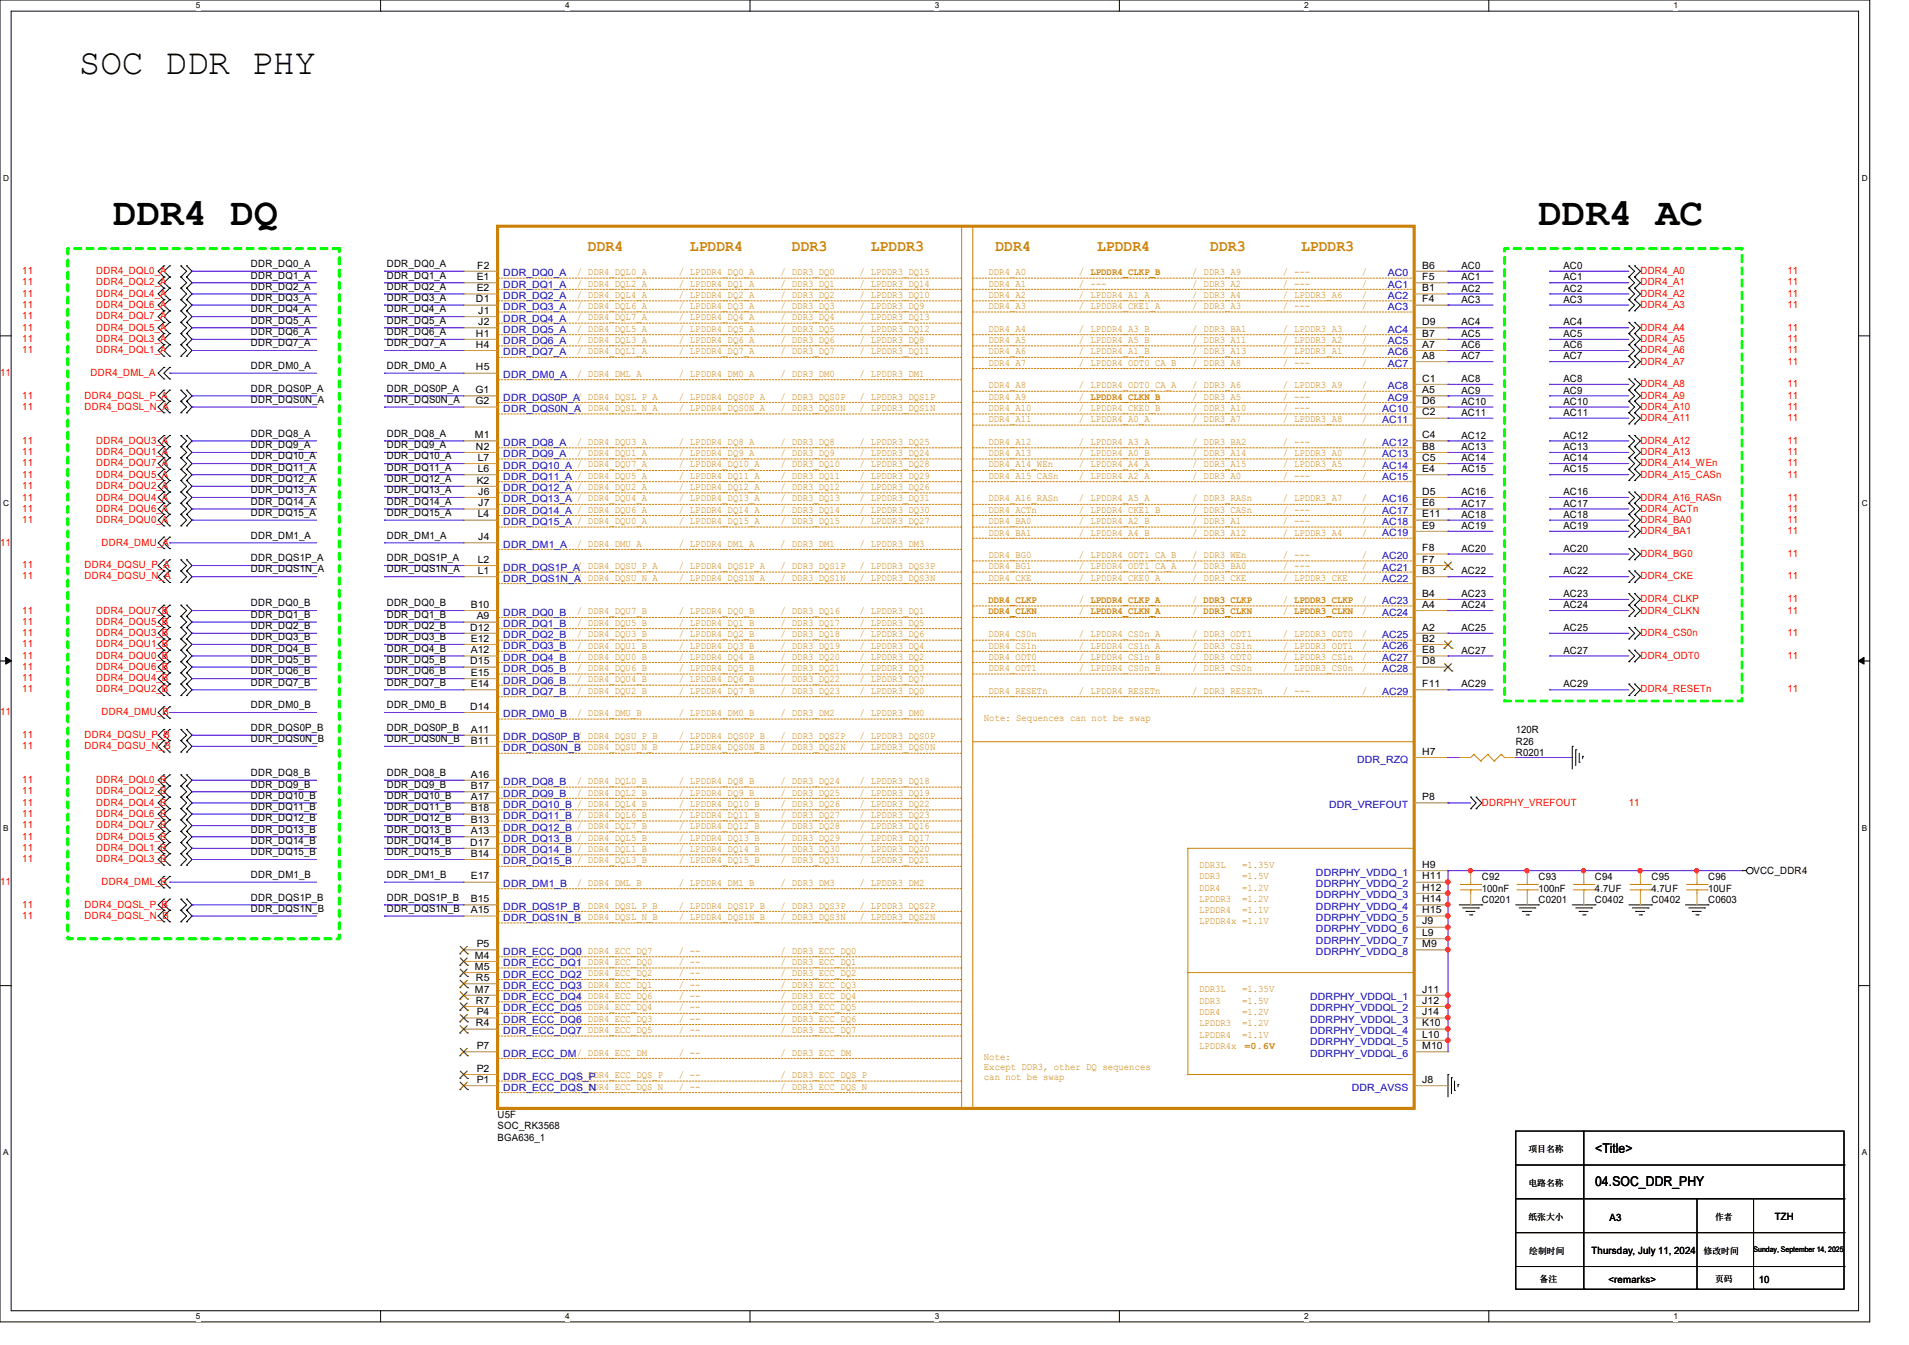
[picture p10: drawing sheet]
<svg xmlns="http://www.w3.org/2000/svg" width="210mm" height="148mm" viewBox="0 0 210 148" stroke-linecap="round" stroke-linejoin="round" font-family="sans-serif">
<defs><g id="words">
<g font-size="4.3">
<text x="12.4" y="24.7">DDR4 DQ</text>
<text x="169.2" y="24.7">DDR4 AC</text>
</g>
<text font-size="4" x="8.7" y="8.1">SOC DDR PHY</text>
<g font-size="1.7" fill="#cc8006">
<text x="64.7" y="27.6">DDR4</text>
<text x="75.9" y="27.6">LPDDR4</text>
<text x="87.1" y="27.6">DDR3</text>
<text x="95.8" y="27.6">LPDDR3</text>
<text x="109.5" y="27.6">DDR4</text>
<text x="120.7" y="27.6">LPDDR4</text>
<text x="133.1" y="27.6">DDR3</text>
<text x="143.1" y="27.6">LPDDR3</text>
</g>
<g font-size="1.5">
<text x="175.5" y="126.9">&lt;Title&gt;</text>
<text x="175.5" y="130.5">04.SOC_DDR_PHY</text>
</g>
<g font-size="1.1">
<text x="27.6" y="29.4">DDR_DQ0_A</text>
<text x="42.5" y="29.4">DDR_DQ0_A</text>
<text x="52.5" y="29.5">F2</text>
<text x="156.5" y="29.5">B6</text>
<text x="160.8" y="29.6">AC0</text>
<text x="172" y="29.6">AC0</text>
<text x="27.6" y="30.6">DDR_DQ1_A</text>
<text x="27.6" y="31.9">DDR_DQ2_A</text>
<text x="27.6" y="33.1">DDR_DQ3_A</text>
<text x="27.6" y="34.4">DDR_DQ4_A</text>
<text x="27.6" y="35.6">DDR_DQ5_A</text>
<text x="42.5" y="30.6">DDR_DQ1_A</text>
<text x="42.5" y="31.9">DDR_DQ2_A</text>
<text x="42.5" y="33.1">DDR_DQ3_A</text>
<text x="42.5" y="34.4">DDR_DQ4_A</text>
<text x="42.5" y="35.6">DDR_DQ5_A</text>
<text x="52.4" y="33.3">D1</text>
<text x="52.4" y="30.8">E1</text>
<text x="52.4" y="32">E2</text>
<text x="52.6" y="34.5">J1</text>
<text x="52.6" y="35.8">J2</text>
<text x="156.5" y="30.8">F5</text>
<text x="156.5" y="32">B1</text>
<text x="156.5" y="33.3">F4</text>
<text x="156.5" y="35.8">D9</text>
<text x="160.8" y="30.9">AC1</text>
<text x="160.8" y="32.1">AC2</text>
<text x="160.8" y="33.3">AC3</text>
<text x="160.8" y="35.8">AC4</text>
<text x="172" y="30.9">AC1</text>
<text x="172" y="32.1">AC2</text>
<text x="172" y="33.3">AC3</text>
<text x="172" y="35.8">AC4</text>
<text x="27.6" y="36.9">DDR_DQ6_A</text>
<text x="27.6" y="38.1">DDR_DQ7_A</text>
<text x="27.6" y="40.6">DDR_DM0_A</text>
<text x="42.5" y="36.9">DDR_DQ6_A</text>
<text x="42.5" y="38.1">DDR_DQ7_A</text>
<text x="42.5" y="40.6">DDR_DM0_A</text>
<text x="52.4" y="37">H1</text>
<text x="52.4" y="38.3">H4</text>
<text x="52.4" y="40.8">H5</text>
<text x="156.5" y="37">B7</text>
<text x="156.5" y="38.3">A7</text>
<text x="156.5" y="39.5">A8</text>
<text x="156.5" y="42">C1</text>
<text x="160.8" y="37.1">AC5</text>
<text x="160.8" y="38.3">AC6</text>
<text x="160.8" y="39.5">AC7</text>
<text x="172" y="37.1">AC5</text>
<text x="172" y="38.3">AC6</text>
<text x="172" y="39.5">AC7</text>
<text x="27.6" y="43.1">DDR_DQS0P_A</text>
<text x="27.6" y="44.3">DDR_DQS0N_A</text>
<text x="42.5" y="43.1">DDR_DQS0P_A</text>
<text x="42.5" y="44.3">DDR_DQS0N_A</text>
<text x="52.3" y="43.3">G1</text>
<text x="52.3" y="44.5">G2</text>
<text x="156.5" y="43.3">A5</text>
<text x="156.5" y="44.5">D6</text>
<text x="156.5" y="45.7">C2</text>
<text x="160.8" y="42">AC8</text>
<text x="160.8" y="43.3">AC9</text>
<text x="160.8" y="44.5">AC10</text>
<text x="160.8" y="45.8">AC11</text>
<text x="172" y="42">AC8</text>
<text x="172" y="43.3">AC9</text>
<text x="172" y="44.5">AC10</text>
<text x="172" y="45.8">AC11</text>
<text x="27.6" y="48">DDR_DQ8_A</text>
<text x="27.6" y="49.3">DDR_DQ9_A</text>
<text x="27.6" y="50.5">DDR_DQ10_A</text>
<text x="27.6" y="51.8">DDR_DQ11_A</text>
<text x="27.6" y="53">DDR_DQ12_A</text>
<text x="42.5" y="48">DDR_DQ8_A</text>
<text x="42.5" y="49.3">DDR_DQ9_A</text>
<text x="42.5" y="50.5">DDR_DQ10_A</text>
<text x="42.5" y="51.8">DDR_DQ11_A</text>
<text x="42.5" y="53">DDR_DQ12_A</text>
<text x="52.2" y="48.2">M1</text>
<text x="52.4" y="49.5">N2</text>
<text x="52.4" y="53.2">K2</text>
<text x="52.6" y="50.7">L7</text>
<text x="52.6" y="51.9">L6</text>
<text x="156.5" y="48.2">C4</text>
<text x="156.5" y="49.5">B8</text>
<text x="156.5" y="50.7">C5</text>
<text x="156.5" y="51.9">E4</text>
<text x="160.8" y="48.3">AC12</text>
<text x="160.8" y="49.5">AC13</text>
<text x="160.8" y="50.8">AC14</text>
<text x="160.8" y="52">AC15</text>
<text x="172" y="48.3">AC12</text>
<text x="172" y="49.5">AC13</text>
<text x="172" y="50.8">AC14</text>
<text x="172" y="52">AC15</text>
<text x="27.6" y="54.3">DDR_DQ13_A</text>
<text x="27.6" y="55.5">DDR_DQ14_A</text>
<text x="27.6" y="56.8">DDR_DQ15_A</text>
<text x="27.6" y="59.3">DDR_DM1_A</text>
<text x="42.5" y="54.3">DDR_DQ13_A</text>
<text x="42.5" y="55.5">DDR_DQ14_A</text>
<text x="42.5" y="56.8">DDR_DQ15_A</text>
<text x="42.5" y="59.3">DDR_DM1_A</text>
<text x="52.6" y="56.9">L4</text>
<text x="52.6" y="54.4">J6</text>
<text x="52.6" y="55.7">J7</text>
<text x="52.6" y="59.4">J4</text>
<text x="156.5" y="54.4">D5</text>
<text x="156.5" y="55.7">E6</text>
<text x="156.5" y="56.9">E11</text>
<text x="156.5" y="58.2">E9</text>
<text x="160.8" y="54.5">AC16</text>
<text x="160.8" y="55.8">AC17</text>
<text x="160.8" y="57">AC18</text>
<text x="160.8" y="58.2">AC19</text>
<text x="172" y="54.5">AC16</text>
<text x="172" y="55.8">AC17</text>
<text x="172" y="57">AC18</text>
<text x="172" y="58.2">AC19</text>
<text x="27.6" y="61.8">DDR_DQS1P_A</text>
<text x="27.6" y="63">DDR_DQS1N_A</text>
<text x="42.5" y="61.8">DDR_DQS1P_A</text>
<text x="42.5" y="63">DDR_DQS1N_A</text>
<text x="52.6" y="61.9">L2</text>
<text x="52.6" y="63.2">L1</text>
<text x="156.5" y="60.7">F8</text>
<text x="156.5" y="61.9">F7</text>
<text x="156.5" y="63.2">B3</text>
<text x="156.5" y="65.7">B4</text>
<text x="160.8" y="60.7">AC20</text>
<text x="160.8" y="63.2">AC22</text>
<text x="160.8" y="65.7">AC23</text>
<text x="172" y="60.7">AC20</text>
<text x="172" y="63.2">AC22</text>
<text x="172" y="65.7">AC23</text>
<text x="27.6" y="66.7">DDR_DQ0_B</text>
<text x="27.6" y="68">DDR_DQ1_B</text>
<text x="27.6" y="69.2">DDR_DQ2_B</text>
<text x="27.6" y="70.4">DDR_DQ3_B</text>
<text x="27.6" y="71.7">DDR_DQ4_B</text>
<text x="42.5" y="66.7">DDR_DQ0_B</text>
<text x="42.5" y="68">DDR_DQ1_B</text>
<text x="42.5" y="69.2">DDR_DQ2_B</text>
<text x="42.5" y="70.4">DDR_DQ3_B</text>
<text x="42.5" y="71.7">DDR_DQ4_B</text>
<text x="51.7" y="69.4">D12</text>
<text x="51.8" y="66.9">B10</text>
<text x="51.8" y="70.6">E12</text>
<text x="51.8" y="71.9">A12</text>
<text x="52.4" y="68.2">A9</text>
<text x="156.5" y="66.9">A4</text>
<text x="156.5" y="69.4">A2</text>
<text x="156.5" y="70.6">B2</text>
<text x="156.5" y="71.9">E8</text>
<text x="160.8" y="66.9">AC24</text>
<text x="160.8" y="69.4">AC25</text>
<text x="160.8" y="71.9">AC27</text>
<text x="172" y="66.9">AC24</text>
<text x="172" y="69.4">AC25</text>
<text x="172" y="71.9">AC27</text>
<text x="27.6" y="72.9">DDR_DQ5_B</text>
<text x="27.6" y="74.2">DDR_DQ6_B</text>
<text x="27.6" y="75.4">DDR_DQ7_B</text>
<text x="27.6" y="77.9">DDR_DM0_B</text>
<text x="42.5" y="72.9">DDR_DQ5_B</text>
<text x="42.5" y="74.2">DDR_DQ6_B</text>
<text x="42.5" y="75.4">DDR_DQ7_B</text>
<text x="42.5" y="77.9">DDR_DM0_B</text>
<text x="51.7" y="73.1">D15</text>
<text x="51.8" y="74.4">E15</text>
<text x="51.8" y="75.6">E14</text>
<text x="156.5" y="73.1">D8</text>
<text x="156.5" y="75.6">F11</text>
<text x="160.8" y="75.6">AC29</text>
<text x="172" y="75.6">AC29</text>
<text x="27.6" y="80.4">DDR_DQS0P_B</text>
<text x="27.6" y="81.7">DDR_DQS0N_B</text>
<text x="42.5" y="80.4">DDR_DQS0P_B</text>
<text x="42.5" y="81.7">DDR_DQS0N_B</text>
<text x="51.7" y="78.1">D14</text>
<text x="51.8" y="80.6">A11</text>
<text x="51.8" y="81.8">B11</text>
<text x="156.5" y="83.1">H7</text>
<text x="166.7" y="82">R26</text>
<text x="166.7" y="80.7">120R</text>
<text x="166.7" y="83.2">R0201</text>
<text x="27.6" y="85.4">DDR_DQ8_B</text>
<text x="27.6" y="86.7">DDR_DQ9_B</text>
<text x="27.6" y="87.9">DDR_DQ10_B</text>
<text x="27.6" y="89.1">DDR_DQ11_B</text>
<text x="42.5" y="85.4">DDR_DQ8_B</text>
<text x="42.5" y="86.7">DDR_DQ9_B</text>
<text x="42.5" y="87.9">DDR_DQ10_B</text>
<text x="42.5" y="89.1">DDR_DQ11_B</text>
<text x="51.8" y="85.6">A16</text>
<text x="51.8" y="86.8">B17</text>
<text x="51.8" y="88.1">A17</text>
<text x="51.8" y="89.3">B18</text>
<text x="156.5" y="88.1">P8</text>
<text x="27.6" y="90.4">DDR_DQ12_B</text>
<text x="27.6" y="91.6">DDR_DQ13_B</text>
<text x="27.6" y="92.9">DDR_DQ14_B</text>
<text x="27.6" y="94.1">DDR_DQ15_B</text>
<text x="42.5" y="90.4">DDR_DQ12_B</text>
<text x="42.5" y="91.6">DDR_DQ13_B</text>
<text x="42.5" y="92.9">DDR_DQ14_B</text>
<text x="42.5" y="94.1">DDR_DQ15_B</text>
<text x="51.7" y="93">D17</text>
<text x="51.8" y="90.5">B13</text>
<text x="51.8" y="91.8">A13</text>
<text x="51.8" y="94.3">B14</text>
<text x="156.5" y="95.5">H9</text>
<text x="27.6" y="96.6">DDR_DM1_B</text>
<text x="27.6" y="99.1">DDR_DQS1P_B</text>
<text x="27.6" y="100.3">DDR_DQS1N_B</text>
<text x="42.5" y="96.6">DDR_DM1_B</text>
<text x="42.5" y="99.1">DDR_DQS1P_B</text>
<text x="42.5" y="100.3">DDR_DQS1N_B</text>
<text x="51.8" y="96.8">E17</text>
<text x="51.8" y="99.3">B15</text>
<text x="51.8" y="100.5">A15</text>
<text x="156.5" y="96.8">H11</text>
<text x="156.5" y="98">H12</text>
<text x="156.5" y="99.3">H14</text>
<text x="156.5" y="100.5">H15</text>
<text x="156.5" y="101.7">J9</text>
<text x="163" y="96.9">C92</text>
<text x="163" y="98.1">100nF</text>
<text x="163" y="99.4">C0201</text>
<text x="169.2" y="96.9">C93</text>
<text x="169.2" y="98.1">100nF</text>
<text x="169.2" y="99.4">C0201</text>
<text x="175.5" y="96.9">C94</text>
<text x="175.5" y="98.1">4.7UF</text>
<text x="175.5" y="99.4">C0402</text>
<text x="181.7" y="96.9">C95</text>
<text x="181.7" y="98.1">4.7UF</text>
<text x="181.7" y="99.4">C0402</text>
<text x="187.9" y="96.9">C96</text>
<text x="187.9" y="98.1">10UF</text>
<text x="187.9" y="99.4">C0603</text>
<text x="192.9" y="96.1">VCC_DDR4</text>
<text x="52.2" y="105.5">M4</text>
<text x="52.2" y="106.7">M5</text>
<text x="52.4" y="107.9">R5</text>
<text x="52.4" y="104.2">P5</text>
<text x="156.5" y="103">L9</text>
<text x="156.5" y="104.2">M9</text>
<text x="52.2" y="109.2">M7</text>
<text x="52.4" y="110.4">R7</text>
<text x="52.4" y="112.9">R4</text>
<text x="52.4" y="111.7">P4</text>
<text x="156.5" y="109.2">J11</text>
<text x="156.5" y="110.4">J12</text>
<text x="156.5" y="111.7">J14</text>
<text x="156.5" y="112.9">K10</text>
<text x="52.4" y="115.4">P7</text>
<text x="52.4" y="117.9">P2</text>
<text x="52.4" y="119.2">P1</text>
<text x="156.5" y="114.2">L10</text>
<text x="156.5" y="115.4">M10</text>
<text x="156.5" y="119.2">J8</text>
<text x="54.7" y="124.2">SOC_RK3568</text>
<text x="54.7" y="123">U5F</text>
<text x="54.7" y="125.5">BGA636_1</text>
<text x="175.1" y="138">Thursday, July 11, 2024</text>
<text x="177.1" y="134.3">A3</text>
<text x="195.2" y="134.2">TZH</text>
<text x="177" y="141.2">&lt;remarks&gt;</text>
<text x="193.5" y="141.2">10</text>
</g>
<g font-size="1.1" fill="#f00">
<text x="2.5" y="30.2">11</text>
<text x="2.5" y="31.4">11</text>
<text x="2.5" y="32.6">11</text>
<text x="2.5" y="33.9">11</text>
<text x="2.5" y="35.1">11</text>
<text x="10.6" y="30.2">DDR4_DQL0_A</text>
<text x="10.6" y="31.4">DDR4_DQL2_A</text>
<text x="10.6" y="32.6">DDR4_DQL4_A</text>
<text x="10.6" y="33.9">DDR4_DQL6_A</text>
<text x="10.6" y="35.1">DDR4_DQL7_A</text>
<text x="180.5" y="30.2">DDR4_A0</text>
<text x="180.5" y="31.4">DDR4_A1</text>
<text x="180.5" y="32.6">DDR4_A2</text>
<text x="180.5" y="33.9">DDR4_A3</text>
<text x="196.6" y="30.2">11</text>
<text x="196.6" y="31.4">11</text>
<text x="196.6" y="32.6">11</text>
<text x="196.6" y="33.9">11</text>
<text x="0" y="41.4">11</text>
<text x="2.5" y="36.4">11</text>
<text x="2.5" y="37.6">11</text>
<text x="2.5" y="38.9">11</text>
<text x="9.9" y="41.4">DDR4_DML_A</text>
<text x="10.6" y="36.4">DDR4_DQL5_A</text>
<text x="10.6" y="37.6">DDR4_DQL3_A</text>
<text x="10.6" y="38.9">DDR4_DQL1_A</text>
<text x="180.5" y="36.4">DDR4_A4</text>
<text x="180.5" y="37.6">DDR4_A5</text>
<text x="180.5" y="38.9">DDR4_A6</text>
<text x="180.5" y="40.1">DDR4_A7</text>
<text x="196.6" y="36.4">11</text>
<text x="196.6" y="37.6">11</text>
<text x="196.6" y="38.9">11</text>
<text x="196.6" y="40.1">11</text>
<text x="2.5" y="43.9">11</text>
<text x="2.5" y="45.1">11</text>
<text x="9.3" y="43.9">DDR4_DQSL_P_A</text>
<text x="9.3" y="45.1">DDR4_DQSL_N_A</text>
<text x="180.5" y="42.6">DDR4_A8</text>
<text x="180.5" y="43.9">DDR4_A9</text>
<text x="180.5" y="45.1">DDR4_A10</text>
<text x="180.5" y="46.4">DDR4_A11</text>
<text x="196.6" y="42.6">11</text>
<text x="196.6" y="43.9">11</text>
<text x="196.6" y="45.1">11</text>
<text x="196.6" y="46.4">11</text>
<text x="2.5" y="48.9">11</text>
<text x="2.5" y="50.1">11</text>
<text x="2.5" y="51.3">11</text>
<text x="2.5" y="52.6">11</text>
<text x="2.5" y="53.8">11</text>
<text x="10.6" y="48.9">DDR4_DQU3_A</text>
<text x="10.6" y="50.1">DDR4_DQU1_A</text>
<text x="10.6" y="51.3">DDR4_DQU7_A</text>
<text x="10.6" y="52.6">DDR4_DQU5_A</text>
<text x="10.6" y="53.8">DDR4_DQU2_A</text>
<text x="180.5" y="48.9">DDR4_A12</text>
<text x="180.5" y="50.1">DDR4_A13</text>
<text x="180.5" y="51.3">DDR4_A14_WEn</text>
<text x="180.5" y="52.6">DDR4_A15_CASn</text>
<text x="196.6" y="48.9">11</text>
<text x="196.6" y="50.1">11</text>
<text x="196.6" y="51.3">11</text>
<text x="196.6" y="52.6">11</text>
<text x="2.5" y="55.1">11</text>
<text x="2.5" y="56.3">11</text>
<text x="2.5" y="57.5">11</text>
<text x="10.6" y="55.1">DDR4_DQU4_A</text>
<text x="10.6" y="56.3">DDR4_DQU6_A</text>
<text x="10.6" y="57.5">DDR4_DQU0_A</text>
<text x="180.5" y="55.1">DDR4_A16_RASn</text>
<text x="180.5" y="56.3">DDR4_ACTn</text>
<text x="180.5" y="57.5">DDR4_BA0</text>
<text x="180.5" y="58.8">DDR4_BA1</text>
<text x="196.6" y="55.1">11</text>
<text x="196.6" y="56.3">11</text>
<text x="196.6" y="57.5">11</text>
<text x="196.6" y="58.8">11</text>
<text x="0" y="60">11</text>
<text x="2.5" y="62.5">11</text>
<text x="2.5" y="63.8">11</text>
<text x="9.3" y="62.5">DDR4_DQSU_P_A</text>
<text x="9.3" y="63.8">DDR4_DQSU_N_A</text>
<text x="11.2" y="60">DDR4_DMU_A</text>
<text x="180.5" y="61.3">DDR4_BG0</text>
<text x="180.5" y="63.8">DDR4_CKE</text>
<text x="196.6" y="61.3">11</text>
<text x="196.6" y="63.8">11</text>
<text x="2.5" y="67.5">11</text>
<text x="2.5" y="68.7">11</text>
<text x="2.5" y="70">11</text>
<text x="2.5" y="71.2">11</text>
<text x="10.6" y="67.5">DDR4_DQU7_B</text>
<text x="10.6" y="68.7">DDR4_DQU5_B</text>
<text x="10.6" y="70">DDR4_DQU3_B</text>
<text x="10.6" y="71.2">DDR4_DQU1_B</text>
<text x="180.5" y="66.2">DDR4_CLKP</text>
<text x="180.5" y="67.5">DDR4_CLKN</text>
<text x="180.5" y="70">DDR4_CS0n</text>
<text x="196.6" y="66.2">11</text>
<text x="196.6" y="67.5">11</text>
<text x="196.6" y="70">11</text>
<text x="2.5" y="72.5">11</text>
<text x="2.5" y="73.7">11</text>
<text x="2.5" y="75">11</text>
<text x="2.5" y="76.2">11</text>
<text x="10.6" y="72.5">DDR4_DQU0_B</text>
<text x="10.6" y="73.7">DDR4_DQU6_B</text>
<text x="10.6" y="75">DDR4_DQU4_B</text>
<text x="10.6" y="76.2">DDR4_DQU2_B</text>
<text x="180.5" y="72.5">DDR4_ODT0</text>
<text x="180.5" y="76.2">DDR4_RESETn</text>
<text x="196.6" y="72.5">11</text>
<text x="196.6" y="76.2">11</text>
<text x="0" y="78.7">11</text>
<text x="2.5" y="81.2">11</text>
<text x="2.5" y="82.4">11</text>
<text x="9.3" y="81.2">DDR4_DQSU_P_B</text>
<text x="9.3" y="82.4">DDR4_DQSU_N_B</text>
<text x="11.2" y="78.7">DDR4_DMU_B</text>
<text x="2.5" y="86.2">11</text>
<text x="2.5" y="87.4">11</text>
<text x="2.5" y="88.6">11</text>
<text x="2.5" y="89.9">11</text>
<text x="10.6" y="86.2">DDR4_DQL0_B</text>
<text x="10.6" y="87.4">DDR4_DQL2_B</text>
<text x="10.6" y="88.6">DDR4_DQL4_B</text>
<text x="10.6" y="89.9">DDR4_DQL6_B</text>
<text x="163" y="88.6">DDRPHY_VREFOUT</text>
<text x="179.2" y="88.6">11</text>
<text x="2.5" y="91.1">11</text>
<text x="2.5" y="92.4">11</text>
<text x="2.5" y="93.6">11</text>
<text x="2.5" y="94.9">11</text>
<text x="10.6" y="91.1">DDR4_DQL7_B</text>
<text x="10.6" y="92.4">DDR4_DQL5_B</text>
<text x="10.6" y="93.6">DDR4_DQL1_B</text>
<text x="10.6" y="94.9">DDR4_DQL3_B</text>
<text x="0" y="97.4">11</text>
<text x="2.5" y="99.9">11</text>
<text x="2.5" y="101.1">11</text>
<text x="9.3" y="99.9">DDR4_DQSL_P_B</text>
<text x="9.3" y="101.1">DDR4_DQSL_N_B</text>
<text x="11.2" y="97.4">DDR4_DML_B</text>
</g>
<g font-size="1.1" fill="#00c">
<text x="55.4" y="30.4">DDR_DQ0_A</text>
<text x="55.4" y="31.7">DDR_DQ1_A</text>
<text x="55.4" y="32.9">DDR_DQ2_A</text>
<text x="55.4" y="34.1">DDR_DQ3_A</text>
<text x="55.4" y="35.4">DDR_DQ4_A</text>
<text x="152.7" y="30.4">AC0</text>
<text x="152.7" y="31.7">AC1</text>
<text x="152.7" y="32.9">AC2</text>
<text x="152.7" y="34.1">AC3</text>
<text x="55.4" y="36.6">DDR_DQ5_A</text>
<text x="55.4" y="37.9">DDR_DQ6_A</text>
<text x="55.4" y="39.1">DDR_DQ7_A</text>
<text x="55.4" y="41.6">DDR_DM0_A</text>
<text x="152.7" y="36.6">AC4</text>
<text x="152.7" y="37.9">AC5</text>
<text x="152.7" y="39.1">AC6</text>
<text x="152.7" y="40.3">AC7</text>
<text x="55.4" y="44.1">DDR_DQS0P_A/ DDR4_DQSL_P_A</text>
<text x="55.4" y="45.3">DDR_DQS0N_A/ DDR4_DQSL_N_A</text>
<text x="152.1" y="45.3">AC10</text>
<text x="152.1" y="46.6">AC11</text>
<text x="152.7" y="42.8">AC8</text>
<text x="152.7" y="44.1">AC9</text>
<text x="55.4" y="49.1">DDR_DQ8_A</text>
<text x="55.4" y="50.3">DDR_DQ9_A</text>
<text x="55.4" y="51.6">DDR_DQ10_A / DDR4_DQU7_A</text>
<text x="55.4" y="52.8">DDR_DQ11_A / DDR4_DQU5_A</text>
<text x="152.1" y="49.1">AC12</text>
<text x="152.1" y="50.3">AC13</text>
<text x="152.1" y="51.6">AC14</text>
<text x="152.1" y="52.8">AC15</text>
<text x="55.4" y="54.1">DDR_DQ12_A / DDR4_DQU2_A</text>
<text x="55.4" y="55.3">DDR_DQ13_A / DDR4_DQU4_A</text>
<text x="55.4" y="56.6">DDR_DQ14_A / DDR4_DQU6_A</text>
<text x="55.4" y="57.8">DDR_DQ15_A / DDR4_DQU0_A</text>
<text x="152.1" y="55.3">AC16</text>
<text x="152.1" y="56.6">AC17</text>
<text x="152.1" y="57.8">AC18</text>
<text x="152.1" y="59">AC19</text>
<text x="55.4" y="60.3">DDR_DM1_A</text>
<text x="55.4" y="62.8">DDR_DQS1P_A/ DDR4_DQSU_P_A</text>
<text x="55.4" y="64">DDR_DQS1N_A/ DDR4_DQSU_N_A</text>
<text x="152.1" y="61.5">AC20</text>
<text x="152.1" y="62.8">AC21</text>
<text x="152.1" y="64">AC22</text>
<text x="55.4" y="67.7">DDR_DQ0_B</text>
<text x="55.4" y="69">DDR_DQ1_B</text>
<text x="55.4" y="70.2">DDR_DQ2_B</text>
<text x="55.4" y="71.5">DDR_DQ3_B</text>
<text x="152.1" y="66.5">AC23</text>
<text x="152.1" y="67.7">AC24</text>
<text x="152.1" y="70.2">AC25</text>
<text x="152.1" y="71.5">AC26</text>
<text x="55.4" y="72.7">DDR_DQ4_B</text>
<text x="55.4" y="74">DDR_DQ5_B</text>
<text x="55.4" y="75.2">DDR_DQ6_B</text>
<text x="55.4" y="76.5">DDR_DQ7_B</text>
<text x="152.1" y="72.7">AC27</text>
<text x="152.1" y="74">AC28</text>
<text x="152.1" y="76.5">AC29</text>
<text x="55.4" y="78.9">DDR_DM0_B</text>
<text x="55.4" y="81.4">DDR_DQS0P_B/ DDR4_DQSU_P_B</text>
<text x="55.4" y="82.7">DDR_DQS0N_B/ DDR4_DQSU_N_B</text>
<text x="149.3" y="83.9">DDR_RZQ</text>
<text x="55.4" y="86.4">DDR_DQ8_B</text>
<text x="55.4" y="87.7">DDR_DQ9_B</text>
<text x="55.4" y="88.9">DDR_DQ10_B / DDR4_DQL4_B</text>
<text x="146.2" y="88.9">DDR_VREFOUT</text>
<text x="55.4" y="90.1">DDR_DQ11_B / DDR4_DQL6_B</text>
<text x="55.4" y="91.4">DDR_DQ12_B / DDR4_DQL7_B</text>
<text x="55.4" y="92.6">DDR_DQ13_B / DDR4_DQL5_B</text>
<text x="55.4" y="93.9">DDR_DQ14_B / DDR4_DQL1_B</text>
<text x="55.4" y="95.1">DDR_DQ15_B / DDR4_DQL3_B</text>
<text x="55.4" y="97.6">DDR_DM1_B</text>
<text x="55.4" y="100.1">DDR_DQS1P_B/ DDR4_DQSL_P_B</text>
<text x="55.4" y="101.3">DDR_DQS1N_B/ DDR4_DQSL_N_B</text>
<text x="144.8" y="96.3">DDRPHY_VDDQ_1</text>
<text x="144.8" y="97.6">DDRPHY_VDDQ_2</text>
<text x="144.8" y="98.8">DDRPHY_VDDQ_3</text>
<text x="144.8" y="100.1">DDRPHY_VDDQ_4</text>
<text x="144.8" y="101.3">DDRPHY_VDDQ_5</text>
<text x="55.4" y="105.1">DDR_ECC_DQ0</text>
<text x="55.4" y="106.3">DDR_ECC_DQ1</text>
<text x="55.4" y="107.6">DDR_ECC_DQ2</text>
<text x="144.8" y="102.6">DDRPHY_VDDQ_6</text>
<text x="144.8" y="103.8">DDRPHY_VDDQ_7</text>
<text x="144.8" y="105.1">DDRPHY_VDDQ_8</text>
<text x="55.4" y="108.8">DDR_ECC_DQ3</text>
<text x="55.4" y="110.1">DDR_ECC_DQ4</text>
<text x="55.4" y="111.3">DDR_ECC_DQ5</text>
<text x="55.4" y="112.6">DDR_ECC_DQ6</text>
<text x="55.4" y="113.8">DDR_ECC_DQ7</text>
<text x="144.1" y="110.1">DDRPHY_VDDQL_1</text>
<text x="144.1" y="111.3">DDRPHY_VDDQL_2</text>
<text x="144.1" y="112.6">DDRPHY_VDDQL_3</text>
<text x="144.1" y="113.8">DDRPHY_VDDQL_4</text>
<text x="55.4" y="116.3">DDR_ECC_DM/ DDR4_ECC_DM</text>
<text x="55.4" y="118.8">DDR_ECC_DQS_P</text>
<text x="144.1" y="115">DDRPHY_VDDQL_5</text>
<text x="144.1" y="116.3">DDRPHY_VDDQL_6</text>
<text x="55.4" y="120">DDR_ECC_DQS_N</text>
<text x="148.7" y="120">DDR_AVSS</text>
</g>
<g font-size="1.1" fill="#cc8006">
<text x="63.5" y="35.3">/ DDR4_DQL7_A</text>
<text x="63.5" y="31.5">/ DDR4_DQL2_A</text>
<text x="63.5" y="30.3">/ DDR4_DQL0_A</text>
<text x="63.5" y="34">/ DDR4_DQL6_A</text>
<text x="63.5" y="32.8">/ DDR4_DQL4_A</text>
<text x="74.7" y="32.8">/ LPDDR4_DQ2_A</text>
<text x="74.7" y="31.5">/ LPDDR4_DQ1_A</text>
<text x="74.7" y="30.3">/ LPDDR4_DQ0_A</text>
<text x="74.7" y="35.3">/ LPDDR4_DQ4_A</text>
<text x="74.7" y="34">/ LPDDR4_DQ3_A</text>
<text x="85.8" y="31.5">/ DDR3_DQ1</text>
<text x="85.8" y="32.8">/ DDR3_DQ2</text>
<text x="85.8" y="35.3">/ DDR3_DQ4</text>
<text x="85.8" y="30.3">/ DDR3_DQ0</text>
<text x="85.8" y="34">/ DDR3_DQ3</text>
<text x="94.6" y="32.8">/ LPDDR3_DQ10</text>
<text x="94.6" y="30.3">/ LPDDR3_DQ15</text>
<text x="94.6" y="35.3">/ LPDDR3_DQ13</text>
<text x="94.6" y="34">/ LPDDR3_DQ9</text>
<text x="94.6" y="31.5">/ LPDDR3_DQ14</text>
<text x="108.8" y="30.3">DDR4_A0</text>
<text x="108.8" y="31.5">DDR4_A1</text>
<text x="108.8" y="34">DDR4_A3</text>
<text x="108.8" y="32.8">DDR4_A2</text>
<text x="118.7" y="30.3">/ LPDDR4_CLKP_B</text>
<text x="118.7" y="34">/ LPDDR4_CKE1_A</text>
<text x="118.7" y="31.5">/ ---</text>
<text x="118.7" y="32.8">/ LPDDR4_A1_A</text>
<text x="131.1" y="34">/ DDR3_A3</text>
<text x="131.1" y="31.5">/ DDR3_A2</text>
<text x="131.1" y="30.3">/ DDR3_A9</text>
<text x="131.1" y="32.8">/ DDR3_A4</text>
<text x="141.1" y="31.5">/ ---</text>
<text x="141.1" y="32.8">/ LPDDR3_A6</text>
<text x="141.1" y="30.3">/ ---</text>
<text x="141.1" y="34">/ ---</text>
<text x="149.8" y="30.3">/</text>
<text x="149.8" y="32.8">/</text>
<text x="149.8" y="34">/</text>
<text x="149.8" y="31.5">/</text>
<text x="63.5" y="39">/ DDR4_DQL1_A</text>
<text x="63.5" y="37.8">/ DDR4_DQL3_A</text>
<text x="63.5" y="41.5">/ DDR4_DML_A</text>
<text x="63.5" y="36.5">/ DDR4_DQL5_A</text>
<text x="74.7" y="41.5">/ LPDDR4_DM0_A</text>
<text x="74.7" y="36.5">/ LPDDR4_DQ5_A</text>
<text x="74.7" y="39">/ LPDDR4_DQ7_A</text>
<text x="74.7" y="37.8">/ LPDDR4_DQ6_A</text>
<text x="85.8" y="36.5">/ DDR3_DQ5</text>
<text x="85.8" y="39">/ DDR3_DQ7</text>
<text x="85.8" y="41.5">/ DDR3_DM0</text>
<text x="85.8" y="37.8">/ DDR3_DQ6</text>
<text x="94.6" y="41.5">/ LPDDR3_DM1</text>
<text x="94.6" y="39">/ LPDDR3_DQ11</text>
<text x="94.6" y="36.5">/ LPDDR3_DQ12</text>
<text x="94.6" y="37.8">/ LPDDR3_DQ8</text>
<text x="108.8" y="37.8">DDR4_A5</text>
<text x="108.8" y="39">DDR4_A6</text>
<text x="108.8" y="36.5">DDR4_A4</text>
<text x="108.8" y="40.3">DDR4_A7</text>
<text x="118.7" y="37.8">/ LPDDR4_A5_B</text>
<text x="118.7" y="36.5">/ LPDDR4_A3_B</text>
<text x="118.7" y="39">/ LPDDR4_A1_B</text>
<text x="118.7" y="40.3">/ LPDDR4_ODT0_CA_B</text>
<text x="131.1" y="37.8">/ DDR3_A11</text>
<text x="131.1" y="40.3">/ DDR3_A8</text>
<text x="131.1" y="36.5">/ DDR3_BA1</text>
<text x="131.1" y="39">/ DDR3_A13</text>
<text x="141.1" y="36.5">/ LPDDR3_A3</text>
<text x="141.1" y="37.8">/ LPDDR3_A2</text>
<text x="141.1" y="40.3">/ ---</text>
<text x="141.1" y="39">/ LPDDR3_A1</text>
<text x="149.8" y="37.8">/</text>
<text x="149.8" y="39">/</text>
<text x="149.8" y="36.5">/</text>
<text x="149.8" y="40.3">/</text>
<text x="74.7" y="44">/ LPDDR4_DQS0P_A</text>
<text x="74.7" y="45.2">/ LPDDR4_DQS0N_A</text>
<text x="85.8" y="44">/ DDR3_DQS0P</text>
<text x="85.8" y="45.2">/ DDR3_DQS0N</text>
<text x="94.6" y="45.2">/ LPDDR3_DQS1N</text>
<text x="94.6" y="44">/ LPDDR3_DQS1P</text>
<text x="108.8" y="45.2">DDR4_A10</text>
<text x="108.8" y="44">DDR4_A9</text>
<text x="108.8" y="46.5">DDR4_A11</text>
<text x="108.8" y="42.7">DDR4_A8</text>
<text x="118.7" y="44">/ LPDDR4_CLKN_B</text>
<text x="118.7" y="42.7">/ LPDDR4_ODT0_CA_A</text>
<text x="118.7" y="45.2">/ LPDDR4_CKE0_B</text>
<text x="118.7" y="46.5">/ LPDDR4_A0_A</text>
<text x="131.1" y="46.5">/ DDR3_A7</text>
<text x="131.1" y="44">/ DDR3_A5</text>
<text x="131.1" y="42.7">/ DDR3_A6</text>
<text x="131.1" y="45.2">/ DDR3_A10</text>
<text x="141.1" y="46.5">/ LPDDR3_A8</text>
<text x="141.1" y="45.2">/ ---</text>
<text x="141.1" y="44">/ ---</text>
<text x="141.1" y="42.7">/ LPDDR3_A9</text>
<text x="149.8" y="44">/</text>
<text x="149.8" y="42.7">/</text>
<text x="149.8" y="45.2">/</text>
<text x="149.8" y="46.5">/</text>
<text x="63.5" y="50.2">/ DDR4_DQU1_A</text>
<text x="63.5" y="48.9">/ DDR4_DQU3_A</text>
<text x="74.7" y="50.2">/ LPDDR4_DQ9_A</text>
<text x="74.7" y="52.7">/ LPDDR4_DQ11_A</text>
<text x="74.7" y="48.9">/ LPDDR4_DQ8_A</text>
<text x="74.7" y="53.9">/ LPDDR4_DQ12_A</text>
<text x="74.7" y="51.4">/ LPDDR4_DQ10_A</text>
<text x="85.8" y="53.9">/ DDR3_DQ12</text>
<text x="85.8" y="51.4">/ DDR3_DQ10</text>
<text x="85.8" y="50.2">/ DDR3_DQ9</text>
<text x="85.8" y="48.9">/ DDR3_DQ8</text>
<text x="85.8" y="52.7">/ DDR3_DQ11</text>
<text x="94.6" y="51.4">/ LPDDR3_DQ28</text>
<text x="94.6" y="52.7">/ LPDDR3_DQ29</text>
<text x="94.6" y="48.9">/ LPDDR3_DQ25</text>
<text x="94.6" y="53.9">/ LPDDR3_DQ26</text>
<text x="94.6" y="50.2">/ LPDDR3_DQ24</text>
<text x="108.8" y="51.4">DDR4_A14_WEn</text>
<text x="108.8" y="50.2">DDR4_A13</text>
<text x="108.8" y="52.7">DDR4_A15_CASn</text>
<text x="108.8" y="48.9">DDR4_A12</text>
<text x="118.7" y="51.4">/ LPDDR4_A4_A</text>
<text x="118.7" y="48.9">/ LPDDR4_A3_A</text>
<text x="118.7" y="52.7">/ LPDDR4_A2_A</text>
<text x="118.7" y="50.2">/ LPDDR4_A0_B</text>
<text x="131.1" y="51.4">/ DDR3_A15</text>
<text x="131.1" y="52.7">/ DDR3_A0</text>
<text x="131.1" y="48.9">/ DDR3_BA2</text>
<text x="131.1" y="50.2">/ DDR3_A14</text>
<text x="141.1" y="50.2">/ LPDDR3_A0</text>
<text x="141.1" y="51.4">/ LPDDR3_A5</text>
<text x="141.1" y="48.9">/ ---</text>
<text x="141.1" y="52.7">/ ---</text>
<text x="149.8" y="52.7">/</text>
<text x="149.8" y="48.9">/</text>
<text x="149.8" y="51.4">/</text>
<text x="149.8" y="50.2">/</text>
<text x="74.7" y="55.2">/ LPDDR4_DQ13_A</text>
<text x="74.7" y="57.7">/ LPDDR4_DQ15_A</text>
<text x="74.7" y="56.4">/ LPDDR4_DQ14_A</text>
<text x="85.8" y="56.4">/ DDR3_DQ14</text>
<text x="85.8" y="55.2">/ DDR3_DQ13</text>
<text x="85.8" y="57.7">/ DDR3_DQ15</text>
<text x="94.6" y="57.7">/ LPDDR3_DQ27</text>
<text x="94.6" y="56.4">/ LPDDR3_DQ30</text>
<text x="94.6" y="55.2">/ LPDDR3_DQ31</text>
<text x="108.8" y="57.7">DDR4_BA0</text>
<text x="108.8" y="55.2">DDR4_A16_RASn</text>
<text x="108.8" y="56.4">DDR4_ACTn</text>
<text x="108.8" y="58.9">DDR4_BA1</text>
<text x="118.7" y="56.4">/ LPDDR4_CKE1_B</text>
<text x="118.7" y="57.7">/ LPDDR4_A2_B</text>
<text x="118.7" y="55.2">/ LPDDR4_A5_A</text>
<text x="118.7" y="58.9">/ LPDDR4_A4_B</text>
<text x="131.1" y="55.2">/ DDR3_RASn</text>
<text x="131.1" y="58.9">/ DDR3_A12</text>
<text x="131.1" y="56.4">/ DDR3_CASn</text>
<text x="131.1" y="57.7">/ DDR3_A1</text>
<text x="141.1" y="56.4">/ ---</text>
<text x="141.1" y="57.7">/ ---</text>
<text x="141.1" y="58.9">/ LPDDR3_A4</text>
<text x="141.1" y="55.2">/ LPDDR3_A7</text>
<text x="149.8" y="57.7">/</text>
<text x="149.8" y="56.4">/</text>
<text x="149.8" y="55.2">/</text>
<text x="149.8" y="58.9">/</text>
<text x="63.5" y="60.2">/ DDR4_DMU_A</text>
<text x="74.7" y="63.9">/ LPDDR4_DQS1N_A</text>
<text x="74.7" y="62.7">/ LPDDR4_DQS1P_A</text>
<text x="74.7" y="60.2">/ LPDDR4_DM1_A</text>
<text x="85.8" y="60.2">/ DDR3_DM1</text>
<text x="85.8" y="63.9">/ DDR3_DQS1N</text>
<text x="85.8" y="62.7">/ DDR3_DQS1P</text>
<text x="94.6" y="63.9">/ LPDDR3_DQS3N</text>
<text x="94.6" y="62.7">/ LPDDR3_DQS3P</text>
<text x="94.6" y="60.2">/ LPDDR3_DM3</text>
<text x="108.8" y="63.9">DDR4_CKE</text>
<text x="108.8" y="61.4">DDR4_BG0</text>
<text x="108.8" y="62.7">DDR4_BG1</text>
<text x="118.7" y="62.7">/ LPDDR4_ODT1_CA_A</text>
<text x="118.7" y="63.9">/ LPDDR4_CKE0_A</text>
<text x="118.7" y="61.4">/ LPDDR4_ODT1_CA_B</text>
<text x="131.1" y="61.4">/ DDR3_WEn</text>
<text x="131.1" y="63.9">/ DDR3_CKE</text>
<text x="131.1" y="62.7">/ DDR3_BA0</text>
<text x="141.1" y="61.4">/ ---</text>
<text x="141.1" y="62.7">/ ---</text>
<text x="141.1" y="63.9">/ LPDDR3_CKE</text>
<text x="149.8" y="61.4">/</text>
<text x="149.8" y="62.7">/</text>
<text x="149.8" y="63.9">/</text>
<text x="63.5" y="70.1">/ DDR4_DQU3_B</text>
<text x="63.5" y="71.4">/ DDR4_DQU1_B</text>
<text x="63.5" y="68.9">/ DDR4_DQU5_B</text>
<text x="63.5" y="67.6">/ DDR4_DQU7_B</text>
<text x="74.7" y="68.9">/ LPDDR4_DQ1_B</text>
<text x="74.7" y="70.1">/ LPDDR4_DQ2_B</text>
<text x="74.7" y="67.6">/ LPDDR4_DQ0_B</text>
<text x="74.7" y="71.4">/ LPDDR4_DQ3_B</text>
<text x="85.8" y="71.4">/ DDR3_DQ19</text>
<text x="85.8" y="68.9">/ DDR3_DQ17</text>
<text x="85.8" y="67.6">/ DDR3_DQ16</text>
<text x="85.8" y="70.1">/ DDR3_DQ18</text>
<text x="94.6" y="68.9">/ LPDDR3_DQ5</text>
<text x="94.6" y="70.1">/ LPDDR3_DQ6</text>
<text x="94.6" y="67.6">/ LPDDR3_DQ1</text>
<text x="94.6" y="71.4">/ LPDDR3_DQ4</text>
<text x="108.8" y="67.6">DDR4_CLKN</text>
<text x="108.8" y="71.4">DDR4_CS1n</text>
<text x="108.8" y="66.4">DDR4_CLKP</text>
<text x="108.8" y="70.1">DDR4_CS0n</text>
<text x="118.7" y="67.6">/ LPDDR4_CLKN_A</text>
<text x="118.7" y="71.4">/ LPDDR4_CS1n_A</text>
<text x="118.7" y="66.4">/ LPDDR4_CLKP_A</text>
<text x="118.7" y="70.1">/ LPDDR4_CS0n_A</text>
<text x="131.1" y="66.4">/ DDR3_CLKP</text>
<text x="131.1" y="67.6">/ DDR3_CLKN</text>
<text x="131.1" y="71.4">/ DDR3_CS1n</text>
<text x="131.1" y="70.1">/ DDR3_ODT1</text>
<text x="141.1" y="66.4">/ LPDDR3_CLKP</text>
<text x="141.1" y="67.6">/ LPDDR3_CLKN</text>
<text x="141.1" y="70.1">/ LPDDR3_ODT0</text>
<text x="141.1" y="71.4">/ LPDDR3_ODT1</text>
<text x="149.8" y="70.1">/</text>
<text x="149.8" y="66.4">/</text>
<text x="149.8" y="71.4">/</text>
<text x="149.8" y="67.6">/</text>
<text x="63.5" y="76.3">/ DDR4_DQU2_B</text>
<text x="63.5" y="73.8">/ DDR4_DQU6_B</text>
<text x="63.5" y="75.1">/ DDR4_DQU4_B</text>
<text x="63.5" y="72.6">/ DDR4_DQU0_B</text>
<text x="74.7" y="75.1">/ LPDDR4_DQ6_B</text>
<text x="74.7" y="72.6">/ LPDDR4_DQ4_B</text>
<text x="74.7" y="76.3">/ LPDDR4_DQ7_B</text>
<text x="74.7" y="73.8">/ LPDDR4_DQ5_B</text>
<text x="85.8" y="72.6">/ DDR3_DQ20</text>
<text x="85.8" y="75.1">/ DDR3_DQ22</text>
<text x="85.8" y="73.8">/ DDR3_DQ21</text>
<text x="85.8" y="76.3">/ DDR3_DQ23</text>
<text x="94.6" y="73.8">/ LPDDR3_DQ3</text>
<text x="94.6" y="75.1">/ LPDDR3_DQ7</text>
<text x="94.6" y="72.6">/ LPDDR3_DQ2</text>
<text x="94.6" y="76.3">/ LPDDR3_DQ0</text>
<text x="108.8" y="76.3">DDR4_RESETn</text>
<text x="108.8" y="73.8">DDR4_ODT1</text>
<text x="108.8" y="72.6">DDR4_ODT0</text>
<text x="118.7" y="76.3">/ LPDDR4_RESETn</text>
<text x="118.7" y="72.6">/ LPDDR4_CS1n_B</text>
<text x="118.7" y="73.8">/ LPDDR4_CS0n_B</text>
<text x="131.1" y="76.3">/ DDR3_RESETn</text>
<text x="131.1" y="73.8">/ DDR3_CS0n</text>
<text x="131.1" y="72.6">/ DDR3_ODT0</text>
<text x="141.1" y="73.8">/ LPDDR3_CS0n</text>
<text x="141.1" y="72.6">/ LPDDR3_CS1n</text>
<text x="141.1" y="76.3">/ ---</text>
<text x="149.8" y="76.3">/</text>
<text x="149.8" y="72.6">/</text>
<text x="149.8" y="73.8">/</text>
<text x="63.5" y="78.8">/ DDR4_DMU_B</text>
<text x="74.7" y="78.8">/ LPDDR4_DM0_B</text>
<text x="74.7" y="81.3">/ LPDDR4_DQS0P_B</text>
<text x="74.7" y="82.5">/ LPDDR4_DQS0N_B</text>
<text x="85.8" y="78.8">/ DDR3_DM2</text>
<text x="85.8" y="82.5">/ DDR3_DQS2N</text>
<text x="85.8" y="81.3">/ DDR3_DQS2P</text>
<text x="94.6" y="81.3">/ LPDDR3_DQS0P</text>
<text x="94.6" y="82.5">/ LPDDR3_DQS0N</text>
<text x="94.6" y="78.8">/ LPDDR3_DM0</text>
<text x="108.2" y="79.3">Note: Sequences can not be swap</text>
<text x="63.5" y="87.5">/ DDR4_DQL2_B</text>
<text x="63.5" y="86.3">/ DDR4_DQL0_B</text>
<text x="74.7" y="88.8">/ LPDDR4_DQ10_B</text>
<text x="74.7" y="87.5">/ LPDDR4_DQ9_B</text>
<text x="74.7" y="86.3">/ LPDDR4_DQ8_B</text>
<text x="85.8" y="87.5">/ DDR3_DQ25</text>
<text x="85.8" y="86.3">/ DDR3_DQ24</text>
<text x="85.8" y="88.8">/ DDR3_DQ26</text>
<text x="94.6" y="88.8">/ LPDDR3_DQ22</text>
<text x="94.6" y="87.5">/ LPDDR3_DQ19</text>
<text x="94.6" y="86.3">/ LPDDR3_DQ18</text>
<text x="74.7" y="93.8">/ LPDDR4_DQ14_B</text>
<text x="74.7" y="90">/ LPDDR4_DQ11_B</text>
<text x="74.7" y="92.5">/ LPDDR4_DQ13_B</text>
<text x="74.7" y="95">/ LPDDR4_DQ15_B</text>
<text x="74.7" y="91.3">/ LPDDR4_DQ12_B</text>
<text x="85.8" y="93.8">/ DDR3_DQ30</text>
<text x="85.8" y="92.5">/ DDR3_DQ29</text>
<text x="85.8" y="90">/ DDR3_DQ27</text>
<text x="85.8" y="95">/ DDR3_DQ31</text>
<text x="85.8" y="91.3">/ DDR3_DQ28</text>
<text x="94.6" y="92.5">/ LPDDR3_DQ17</text>
<text x="94.6" y="93.8">/ LPDDR3_DQ20</text>
<text x="94.6" y="90">/ LPDDR3_DQ23</text>
<text x="94.6" y="91.3">/ LPDDR3_DQ16</text>
<text x="94.6" y="95">/ LPDDR3_DQ21</text>
<text x="131.9" y="95.5">DDR3L</text>
<text x="136.6" y="95.5">=1.35V</text>
<text x="63.5" y="97.5">/ DDR4_DML_B</text>
<text x="74.7" y="101.2">/ LPDDR4_DQS1N_B</text>
<text x="74.7" y="97.5">/ LPDDR4_DM1_B</text>
<text x="74.7" y="100">/ LPDDR4_DQS1P_B</text>
<text x="85.8" y="100">/ DDR3_DQS3P</text>
<text x="85.8" y="101.2">/ DDR3_DQS3N</text>
<text x="85.8" y="97.5">/ DDR3_DM3</text>
<text x="94.6" y="100">/ LPDDR3_DQS2P</text>
<text x="94.6" y="101.2">/ LPDDR3_DQS2N</text>
<text x="94.6" y="97.5">/ LPDDR3_DM2</text>
<text x="131.9" y="96.7">DDR3</text>
<text x="131.9" y="98">DDR4</text>
<text x="131.9" y="99.2">LPDDR3</text>
<text x="131.9" y="101.7">LPDDR4x =1.1V</text>
<text x="131.9" y="100.5">LPDDR4</text>
<text x="136.6" y="96.7">=1.5V</text>
<text x="136.6" y="98">=1.2V</text>
<text x="136.6" y="99.2">=1.2V</text>
<text x="136.6" y="100.5">=1.1V</text>
<text x="63.5" y="104.9">/ DDR4_ECC_DQ7</text>
<text x="63.5" y="106.2">/ DDR4_ECC_DQ0</text>
<text x="63.5" y="107.4">/ DDR4_ECC_DQ2</text>
<text x="74.7" y="104.9">/ --</text>
<text x="74.7" y="106.2">/ --</text>
<text x="74.7" y="107.4">/ --</text>
<text x="85.8" y="104.9">/ DDR3_ECC_DQ0</text>
<text x="85.8" y="106.2">/ DDR3_ECC_DQ1</text>
<text x="85.8" y="107.4">/ DDR3_ECC_DQ2</text>
<text x="63.5" y="108.7">/ DDR4_ECC_DQ1</text>
<text x="63.5" y="109.9">/ DDR4_ECC_DQ6</text>
<text x="63.5" y="111.2">/ DDR4_ECC_DQ4</text>
<text x="63.5" y="112.4">/ DDR4_ECC_DQ3</text>
<text x="63.5" y="113.7">/ DDR4_ECC_DQ5</text>
<text x="74.7" y="108.7">/ --</text>
<text x="74.7" y="109.9">/ --</text>
<text x="74.7" y="111.2">/ --</text>
<text x="74.7" y="112.4">/ --</text>
<text x="74.7" y="113.7">/ --</text>
<text x="85.8" y="108.7">/ DDR3_ECC_DQ3</text>
<text x="85.8" y="109.9">/ DDR3_ECC_DQ4</text>
<text x="85.8" y="111.2">/ DDR3_ECC_DQ5</text>
<text x="85.8" y="112.4">/ DDR3_ECC_DQ6</text>
<text x="85.8" y="113.7">/ DDR3_ECC_DQ7</text>
<text x="131.9" y="111.7">DDR4</text>
<text x="131.9" y="109.2">DDR3L</text>
<text x="131.9" y="112.9">LPDDR3</text>
<text x="131.9" y="110.4">DDR3</text>
<text x="136.6" y="111.7">=1.2V</text>
<text x="136.6" y="109.2">=1.35V</text>
<text x="136.6" y="112.9">=1.2V</text>
<text x="136.6" y="110.4">=1.5V</text>
<text x="63.5" y="119.9">/ DDR4_ECC_DQS_N</text>
<text x="63.5" y="118.7">/ DDR4_ECC_DQS_P</text>
<text x="74.7" y="116.2">/ --</text>
<text x="74.7" y="118.7">/ --</text>
<text x="74.7" y="119.9">/ --</text>
<text x="85.8" y="116.2">/ DDR3_ECC_DM</text>
<text x="85.8" y="118.7">/ DDR3_ECC_DQS_P</text>
<text x="85.8" y="119.9">/ DDR3_ECC_DQS_N</text>
<text x="108.2" y="116.7">Note:</text>
<text x="108.2" y="117.8">Except DDR3, other DQ sequences</text>
<text x="108.2" y="118.9">can not be swap</text>
<text x="131.9" y="115.4">LPDDR4x</text>
<text x="131.9" y="114.2">LPDDR4</text>
<text x="136.6" y="114.2">=1.1V</text>
<text x="136.9" y="115.4">=0.6V</text>
</g>
<g font-size="1">
<text x="168.1" y="126.8">项目名称</text>
<text x="168.1" y="130.5">电路名称</text>
<text x="168.1" y="134.2">纸张大小</text>
<text x="188.7" y="134.2">作者</text>
<text x="168.2" y="138">绘制时间</text>
<text x="169.4" y="141.1">备注</text>
<text x="187.4" y="138">修改时间</text>
<text x="188.7" y="141.1">页码</text>
</g>
<g font-size=".9">
<text x="21.5" y=".9">5</text>
<text x="62.2" y=".9">4</text>
<text x="102.8" y=".9">3</text>
<text x="143.5" y=".9">2</text>
<text x="184.1" y=".9">1</text>
<text x=".3" y="19.9">D</text>
<text x="204.8" y="19.9">D</text>
<text x=".3" y="55.6">C</text>
<text x="204.8" y="55.6">C</text>
<text x=".3" y="91.4">B</text>
<text x="204.8" y="91.4">B</text>
<text x=".3" y="127.1">A</text>
<text x="204.8" y="127.1">A</text>
<text x="21.5" y="145.2">5</text>
<text x="62.2" y="145.2">4</text>
<text x="102.8" y="145.2">3</text>
<text x="143.5" y="145.2">2</text>
<text x="184.1" y="145.2">1</text>
</g>
<text font-size=".8" x="192.9" y="137.7">Sunday, September 14, 2025</text>
</g></defs>
<path d="M0 0h205.7v145.5h-205.7zM1.2 1.2h203.3v143h-203.3z" fill="none" stroke="#000" stroke-width=".11"/>
<g fill="#fff">
<path d="M21.5 .1h.6v1h-.6z"/>
<path d="M21.5 144.4h.6v1h-.6z"/>
</g>
<path d="M41.9 0v1.2M41.9 144.2v1.3" fill="none" stroke="#000" stroke-width=".11"/>
<g fill="#fff">
<path d="M62.2 .1h.5v1h-.5z"/>
<path d="M62.2 144.4h.5v1h-.5z"/>
</g>
<path d="M82.5 0v1.2M82.5 144.2v1.3" fill="none" stroke="#000" stroke-width=".11"/>
<g fill="#fff">
<path d="M102.8 .1h.5v1h-.5z"/>
<path d="M102.8 144.4h.5v1h-.5z"/>
</g>
<path d="M123.1 0v1.2M123.1 144.2v1.3" fill="none" stroke="#000" stroke-width=".11"/>
<g fill="#fff">
<path d="M143.5 .1h.5v1h-.5z"/>
<path d="M143.5 144.4h.5v1h-.5z"/>
</g>
<path d="M163.8 0v1.2M163.8 144.2v1.3" fill="none" stroke="#000" stroke-width=".11"/>
<g fill="#fff">
<path d="M184.1 .1h.5v1h-.5z"/>
<path d="M184.1 144.4h.5v1h-.5z"/>
<path d="M.3 19.1h.7v1h-.7z"/>
<path d="M204.8 19.1h.6v1h-.6z"/>
<path d="M.3 54.8h.7v1h-.7z"/>
<path d="M204.8 54.8h.6v1h-.6z"/>
</g>
<path d="M0 37h1.2M204.5 37h1.2" fill="none" stroke="#000" stroke-width=".11"/>
<g fill="#fff">
<path d="M.3 90.6h.6v1h-.6z"/>
<path d="M204.8 90.6h.6v1h-.6z"/>
</g>
<path d="M0 72.7h1.2M204.5 72.7h1.2" fill="none" stroke="#000" stroke-width=".11"/>
<path d="M.6 72.3l.6 .4-.6 .4zM204.5 72.7l.6-.4v.8z" fill="#000" stroke="#000" stroke-width=".13"/>
<g fill="#fff">
<path d="M.3 126.3h.6v1h-.6z"/>
<path d="M204.8 126.3h.6v1h-.6z"/>
</g>
<g fill="none" stroke="#000" stroke-width=".11">
<path d="M18 29.3h.1M18 30.5h.1M18 31.7h.1M18 33h.1M18 34.2h.1M18 35.5h.1M18 36.7h.1M18 37.9h.1M18 39.2h.1M18 29.3l-.6 .5 .6 .7M18 34.2l-.6 .6 .6 .7M18 30.5l-.6 .6 .6 .6"/>
<path d="M18 31.7l-.6 .6 .6 .7M18 33l-.6 .6 .6 .6M18 35.5l-.6 .6 .6 .6M18 36.7l-.6 .6 .6 .6M18 37.9l-.6 .7 .6 .6M18.7 29.3h.1M18.7 30.5h.1M18.7 31.7h.1M18.7 33h.1M18.7 34.2h.1M18.7 35.5h.1M18.7 36.7h.1"/>
<path d="M18.7 37.9h.1M18.7 39.2h.1M18.7 31.7l-.7 .6 .7 .7M18.7 29.3l-.7 .5 .7 .7M18.7 30.5l-.7 .6 .7 .6M18.7 34.2l-.7 .6 .7 .7M18.7 33l-.7 .6 .7 .6M18.7 36.7l-.7 .6 .7 .6M18.7 37.9l-.7 .7 .7 .6M18.7 35.5l-.7 .6 .7 .6M19.9 29.3h.1M19.9 30.5h.1"/>
<path d="M19.9 31.7h.1M19.9 33h.1M19.9 34.2h.1M19.9 35.5h.1M19.9 36.7h.1M19.9 37.9h.1M19.9 39.2h.1M19.9 29.3l.6 .5-.6 .7M19.9 31.7l.6 .6-.6 .7M19.9 30.5l.6 .6-.6 .6M19.9 34.2l.6 .6-.6 .7M19.9 33l.6 .6-.6 .6"/>
<path d="M19.9 36.7l.6 .6-.6 .6M19.9 35.5l.6 .6-.6 .6M19.9 37.9l.6 .7-.6 .6M20.5 30.5h.1M20.5 29.3h.1M20.5 31.7h.1M20.5 33h.1M20.5 34.2h.1M20.5 35.5h.1M20.5 36.7h.1M20.5 37.9h.1M20.5 39.2h.1"/>
<path d="M20.5 29.3l.6 .5-.6 .7M20.5 33l.6 .6-.6 .6M20.5 30.5l.6 .6-.6 .6M20.5 31.7l.6 .6-.6 .7M20.5 35.5l.6 .6-.6 .6M20.5 34.2l.6 .6-.6 .7M20.5 36.7l.6 .6-.6 .6M20.5 37.9l.6 .7-.6 .6M179.2 30.5h.1M179.2 29.3h.1M179.2 31.7h.1M179.2 33h.1"/>
<path d="M179.2 34.2h.1M179.2 36.7h.1M179.2 35.5h.1M179.2 37.9h.1M179.2 39.2h.1M179.2 29.3l.6 .5-.6 .7M179.2 30.5l.6 .6-.6 .6M179.2 31.7l.6 .6-.6 .7M179.2 33l.6 .6-.6 .6M179.2 35.5l.6 .6-.6 .6M179.2 36.7l.6 .6-.6 .6M179.2 37.9l.6 .7-.6 .6"/>
<path d="M179.2 39.2l.6 .6-.6 .6M179.8 30.5h.1M179.8 29.3h.1M179.8 31.7h.1M179.8 33h.1M179.8 34.2h.1M179.8 36.7h.1M179.8 35.5h.1M179.8 37.9h.1M179.8 39.2h.1M179.8 29.3l.7 .5-.7 .7M179.8 30.5l.7 .6-.7 .6"/>
<path d="M179.8 31.7l.7 .6-.7 .7M179.8 33l.7 .6-.7 .6M179.8 35.5l.7 .6-.7 .6M179.8 36.7l.7 .6-.7 .6M179.8 37.9l.7 .7-.7 .6M179.8 39.2l.7 .6-.7 .6M18 40.4h.1M18 41.7h.1M18 42.9h.1M18 44.2h.1M18 45.4h.1M18 47.9h.1"/>
<path d="M18 49.1h.1M18 50.4h.1M18 51.6h.1M18 52.9h.1M18 54.1h.1M18 55.4h.1M18 56.6h.1M18 57.9h.1M18 59.1h.1M18 40.4l-.6 .7 .6 .6M18 42.9l-.6 .7 .6 .6M18 44.2l-.6 .6 .6 .6"/>
<path d="M18 47.9l-.6 .6 .6 .6M18 52.9l-.6 .6 .6 .6M18 49.1l-.6 .7 .6 .6M18 50.4l-.6 .6 .6 .6M18 51.6l-.6 .6 .6 .7M18 54.1l-.6 .6 .6 .7M18 59.1l-.6 .6 .6 .7M18 55.4l-.6 .6 .6 .6M18 56.6l-.6 .6 .6 .7M18.7 40.4h.1M18.7 41.7h.1M18.7 42.9h.1"/>
<path d="M18.7 44.2h.1M18.7 45.4h.1M18.7 47.9h.1M18.7 49.1h.1M18.7 50.4h.1M18.7 51.6h.1M18.7 52.9h.1M18.7 54.1h.1M18.7 55.4h.1M18.7 56.6h.1M18.7 57.9h.1M18.7 59.1h.1"/>
<path d="M18.7 40.4l-.7 .7 .7 .6M18.7 42.9l-.7 .7 .7 .6M18.7 44.2l-.7 .6 .7 .6M18.7 50.4l-.7 .6 .7 .6M18.7 47.9l-.7 .6 .7 .6M18.7 49.1l-.7 .7 .7 .6M18.7 52.9l-.7 .6 .7 .6M18.7 51.6l-.7 .6 .7 .7M18.7 55.4l-.7 .6 .7 .6M18.7 56.6l-.7 .6 .7 .7M18.7 54.1l-.7 .6 .7 .7M18.7 59.1l-.7 .6 .7 .7"/>
<path d="M19.9 42.9h.1M19.9 44.2h.1M19.9 45.4h.1M19.9 47.9h.1M19.9 49.1h.1M19.9 50.4h.1M19.9 51.6h.1M19.9 52.9h.1M19.9 54.1h.1M19.9 55.4h.1M19.9 56.6h.1M19.9 57.9h.1"/>
<path d="M19.9 42.9l.6 .7-.6 .6M19.9 44.2l.6 .6-.6 .6M19.9 47.9l.6 .6-.6 .6M19.9 50.4l.6 .6-.6 .6M19.9 49.1l.6 .7-.6 .6M19.9 52.9l.6 .6-.6 .6M19.9 51.6l.6 .6-.6 .7M19.9 55.4l.6 .6-.6 .6M19.9 54.1l.6 .6-.6 .7M19.9 56.6l.6 .6-.6 .7M20.5 44.2h.1M20.5 42.9h.1"/>
<path d="M20.5 45.4h.1M20.5 49.1h.1M20.5 47.9h.1M20.5 50.4h.1M20.5 51.6h.1M20.5 52.9h.1M20.5 54.1h.1M20.5 55.4h.1M20.5 56.6h.1M20.5 57.9h.1M20.5 42.9l.6 .7-.6 .6M20.5 44.2l.6 .6-.6 .6"/>
<path d="M20.5 47.9l.6 .6-.6 .6M20.5 51.6l.6 .6-.6 .7M20.5 49.1l.6 .7-.6 .6M20.5 50.4l.6 .6-.6 .6M20.5 54.1l.6 .6-.6 .7M20.5 52.9l.6 .6-.6 .6M20.5 55.4l.6 .6-.6 .6M20.5 56.6l.6 .6-.6 .7M179.2 40.4h.1M179.2 42.9h.1M179.2 41.7h.1M179.2 44.2h.1"/>
<path d="M179.2 45.4h.1M179.2 46.7h.1M179.2 49.1h.1M179.2 47.9h.1M179.2 50.4h.1M179.2 51.6h.1M179.2 52.9h.1M179.2 55.4h.1M179.2 54.1h.1M179.2 56.6h.1M179.2 57.9h.1M179.2 59.1h.1"/>
<path d="M179.2 41.7l.6 .6-.6 .6M179.2 42.9l.6 .7-.6 .6M179.2 44.2l.6 .6-.6 .6M179.2 45.4l.6 .6-.6 .7M179.2 47.9l.6 .6-.6 .6M179.2 49.1l.6 .7-.6 .6M179.2 50.4l.6 .6-.6 .6M179.2 51.6l.6 .6-.6 .7M179.2 54.1l.6 .6-.6 .7M179.2 55.4l.6 .6-.6 .6M179.2 56.6l.6 .6-.6 .7M179.2 57.9l.6 .6-.6 .6"/>
<path d="M179.8 40.4h.1M179.8 42.9h.1M179.8 41.7h.1M179.8 44.2h.1M179.8 45.4h.1M179.8 46.7h.1M179.8 49.1h.1M179.8 47.9h.1M179.8 50.4h.1M179.8 51.6h.1M179.8 52.9h.1M179.8 55.4h.1"/>
<path d="M179.8 54.1h.1M179.8 56.6h.1M179.8 57.9h.1M179.8 59.1h.1M179.8 41.7l.7 .6-.7 .6M179.8 42.9l.7 .7-.7 .6M179.8 44.2l.7 .6-.7 .6M179.8 45.4l.7 .6-.7 .7M179.8 47.9l.7 .6-.7 .6M179.8 49.1l.7 .7-.7 .6M179.8 50.4l.7 .6-.7 .6M179.8 51.6l.7 .6-.7 .7"/>
<path d="M179.8 54.1l.7 .6-.7 .7M179.8 55.4l.7 .6-.7 .6M179.8 56.6l.7 .6-.7 .7M179.8 57.9l.7 .6-.7 .6M18 60.4h.1M18 61.6h.1M18 62.8h.1M18 64.1h.1M18 66.6h.1M18 67.8h.1M18 69h.1M18 70.3h.1"/>
<path d="M18 71.5h.1M18 72.8h.1M18 74h.1M18 75.3h.1M18 76.5h.1M18 77.8h.1M18 79h.1M18 61.6l-.6 .6 .6 .6M18 62.8l-.6 .7 .6 .6M18 66.6l-.6 .6 .6 .6M18 71.5l-.6 .7 .6 .6M18 67.8l-.6 .7 .6 .5"/>
<path d="M18 69l-.6 .7 .6 .6M18 70.3l-.6 .6 .6 .6M18 72.8l-.6 .6 .6 .6M18 77.8l-.6 .6 .6 .6M18 74l-.6 .7 .6 .6M18 75.3l-.6 .6 .6 .6M18.7 60.4h.1M18.7 61.6h.1M18.7 62.8h.1M18.7 64.1h.1M18.7 66.6h.1M18.7 67.8h.1"/>
<path d="M18.7 69h.1M18.7 70.3h.1M18.7 71.5h.1M18.7 72.8h.1M18.7 74h.1M18.7 75.3h.1M18.7 76.5h.1M18.7 77.8h.1M18.7 79h.1M18.7 61.6l-.7 .6 .7 .6M18.7 62.8l-.7 .7 .7 .6M18.7 69l-.7 .7 .7 .6"/>
<path d="M18.7 66.6l-.7 .6 .7 .6M18.7 67.8l-.7 .7 .7 .5M18.7 71.5l-.7 .7 .7 .6M18.7 70.3l-.7 .6 .7 .6M18.7 74l-.7 .7 .7 .6M18.7 75.3l-.7 .6 .7 .6M18.7 72.8l-.7 .6 .7 .6M18.7 77.8l-.7 .6 .7 .6M19.9 61.6h.1M19.9 62.8h.1M19.9 64.1h.1M19.9 66.6h.1"/>
<path d="M19.9 67.8h.1M19.9 69h.1M19.9 70.3h.1M19.9 71.5h.1M19.9 72.8h.1M19.9 74h.1M19.9 75.3h.1M19.9 76.5h.1M19.9 61.6l.6 .6-.6 .6M19.9 62.8l.6 .7-.6 .6M19.9 66.6l.6 .6-.6 .6M19.9 69l.6 .7-.6 .6"/>
<path d="M19.9 67.8l.6 .7-.6 .5M19.9 71.5l.6 .7-.6 .6M19.9 70.3l.6 .6-.6 .6M19.9 74l.6 .7-.6 .6M19.9 72.8l.6 .6-.6 .6M19.9 75.3l.6 .6-.6 .6M20.5 62.8h.1M20.5 61.6h.1M20.5 64.1h.1M20.5 67.8h.1M20.5 66.6h.1M20.5 69h.1"/>
<path d="M20.5 70.3h.1M20.5 71.5h.1M20.5 72.8h.1M20.5 74h.1M20.5 75.3h.1M20.5 76.5h.1M20.5 61.6l.6 .6-.6 .6M20.5 62.8l.6 .7-.6 .6M20.5 66.6l.6 .6-.6 .6M20.5 70.3l.6 .6-.6 .6M20.5 67.8l.6 .7-.6 .5M20.5 69l.6 .7-.6 .6"/>
<path d="M20.5 72.8l.6 .6-.6 .6M20.5 71.5l.6 .7-.6 .6M20.5 74l.6 .7-.6 .6M20.5 75.3l.6 .6-.6 .6M179.2 61.6h.1M179.2 60.4h.1M179.2 64.1h.1M179.2 62.8h.1M179.2 66.6h.1M179.2 65.3h.1M179.2 67.8h.1M179.2 70.3h.1"/>
<path d="M179.2 69h.1M179.2 72.8h.1M179.2 71.5h.1M179.2 76.5h.1M179.2 75.3h.1M179.2 60.4l.6 .6-.6 .6M179.2 62.8l.6 .7-.6 .6M179.2 65.3l.6 .7-.6 .6M179.2 66.6l.6 .6-.6 .6M179.2 69l.6 .7-.6 .6M179.2 71.5l.6 .7-.6 .6M179.2 75.3l.6 .6-.6 .6"/>
<path d="M179.8 61.6h.1M179.8 60.4h.1M179.8 64.1h.1M179.8 62.8h.1M179.8 66.6h.1M179.8 65.3h.1M179.8 67.8h.1M179.8 70.3h.1M179.8 69h.1M179.8 72.8h.1M179.8 71.5h.1M179.8 76.5h.1"/>
<path d="M179.8 75.3h.1M179.8 60.4l.7 .6-.7 .6M179.8 62.8l.7 .7-.7 .6M179.8 65.3l.7 .7-.7 .6M179.8 66.6l.7 .6-.7 .6M179.8 69l.7 .7-.7 .6M179.8 71.5l.7 .7-.7 .6M179.8 75.3l.7 .6-.7 .6M18 80.3h.1M18 81.5h.1M18 82.8h.1M18 85.3h.1"/>
<path d="M18 86.5h.1M18 87.7h.1M18 89h.1M18 90.2h.1M18 91.5h.1M18 92.7h.1M18 93.9h.1M18 95.2h.1M18 96.4h.1M18 97.7h.1M18 98.9h.1M18 80.3l-.6 .6 .6 .6"/>
<path d="M18 81.5l-.6 .6 .6 .7M18 85.3l-.6 .6 .6 .6M18 90.2l-.6 .6 .6 .7M18 86.5l-.6 .6 .6 .6M18 87.7l-.6 .6 .6 .7M18 89l-.6 .6 .6 .6M18 91.5l-.6 .6 .6 .6M18 96.4l-.6 .7 .6 .6M18 92.7l-.6 .6 .6 .6M18 93.9l-.6 .7 .6 .6M18 98.9l-.6 .7 .6 .6M18.7 80.3h.1"/>
<path d="M18.7 81.5h.1M18.7 82.8h.1M18.7 85.3h.1M18.7 86.5h.1M18.7 87.7h.1M18.7 89h.1M18.7 90.2h.1M18.7 91.5h.1M18.7 92.7h.1M18.7 93.9h.1M18.7 95.2h.1M18.7 96.4h.1"/>
<path d="M18.7 97.7h.1M18.7 98.9h.1M18.7 80.3l-.7 .6 .7 .6M18.7 81.5l-.7 .6 .7 .7M18.7 87.7l-.7 .6 .7 .7M18.7 85.3l-.7 .6 .7 .6M18.7 86.5l-.7 .6 .7 .6M18.7 90.2l-.7 .6 .7 .7M18.7 89l-.7 .6 .7 .6M18.7 92.7l-.7 .6 .7 .6M18.7 93.9l-.7 .7 .7 .6M18.7 91.5l-.7 .6 .7 .6"/>
<path d="M18.7 96.4l-.7 .7 .7 .6M18.7 98.9l-.7 .7 .7 .6M19.9 80.3h.1M19.9 81.5h.1M19.9 82.8h.1M19.9 85.3h.1M19.9 86.5h.1M19.9 87.7h.1M19.9 89h.1M19.9 90.2h.1M19.9 91.5h.1M19.9 92.7h.1"/>
<path d="M19.9 93.9h.1M19.9 95.2h.1M19.9 98.9h.1M19.9 80.3l.6 .6-.6 .6M19.9 81.5l.6 .6-.6 .7M19.9 85.3l.6 .6-.6 .6M19.9 87.7l.6 .6-.6 .7M19.9 86.5l.6 .6-.6 .6M19.9 90.2l.6 .6-.6 .7M19.9 89l.6 .6-.6 .6M19.9 92.7l.6 .6-.6 .6M19.9 91.5l.6 .6-.6 .6"/>
<path d="M19.9 93.9l.6 .7-.6 .6M19.9 98.9l.6 .7-.6 .6M20.5 81.5h.1M20.5 80.3h.1M20.5 82.8h.1M20.5 86.5h.1M20.5 85.3h.1M20.5 87.7h.1M20.5 89h.1M20.5 90.2h.1M20.5 91.5h.1M20.5 92.7h.1"/>
<path d="M20.5 93.9h.1M20.5 95.2h.1M20.5 98.9h.1M20.5 80.3l.6 .6-.6 .6M20.5 81.5l.6 .6-.6 .7M20.5 85.3l.6 .6-.6 .6M20.5 89l.6 .6-.6 .6M20.5 86.5l.6 .6-.6 .6M20.5 87.7l.6 .6-.6 .7M20.5 91.5l.6 .6-.6 .6M20.5 90.2l.6 .6-.6 .7M20.5 92.7l.6 .6-.6 .6"/>
<path d="M20.5 93.9l.6 .7-.6 .6M20.5 98.9l.6 .7-.6 .6M160.5 99.6h2.5M160.9 99.9h1.7M161.8 89h.1M161.8 87.7h.1M161.8 87.7l.6 .6-.6 .7M162.4 89h.1M162.4 87.7h.1M162.4 87.7l.6 .6-.6 .7M162.6 99.9h.1M163 99.6h.1"/>
<path d="M166.8 99.6h2.4M167.1 99.9h1.8M168.9 99.9h.1M169.2 99.6h.1M173 82.1h.1M173 82.1v2.5M173 99.6h2.5M173.4 82.5h.1M173.4 82.5v1.7M173.4 99.9h1.7M173.7 83.9h.1M173.7 82.9v1"/>
<path d="M174.1 83.2h.1M174.1 83.2v.3M175.1 99.9h.1M175.5 99.6h.1M179.2 99.6h2.5M179.6 99.9h1.7M181.3 99.9h.1M181.7 99.6h.1M185.4 99.6h2.5M185.8 99.9h1.7M187.5 99.9h.1M187.9 99.6h.1"/>
<path d="M191.6 95.8h.1M191.6 95.8h.6M0 108.5h1.2M18 100.2h.1M18 101.4h.1M18 100.2l-.6 .6 .6 .6M18.7 100.2h.1M18.7 101.4h.1M18.7 100.2l-.7 .6 .7 .6M19.9 100.2h.1M19.9 101.4h.1M19.9 100.2l.6 .6-.6 .6"/>
<path d="M20.5 100.2h.1M20.5 101.4h.1M20.5 100.2l.6 .6-.6 .6M159.3 118.2h.1M159.3 118.2v2.5M159.7 118.6h.1M159.7 118.6v1.8M160 120h.1M160 119v1M160.4 119.3h.1M160.4 119.3v.3M161.3 100.3h.1"/>
<path d="M161.3 100.3h1M161.7 100.7h.2M161.9 100.7h.1M167.5 100.3h.1M167.5 100.3h1M167.9 100.7h.2M168.1 100.7h.1M173.7 100.3h.1M173.7 100.3h1M174.1 100.7h.3M174.4 100.7h.1M180 100.3h.1"/>
<path d="M180 100.3h.9M180.3 100.7h.3M180.6 100.7h.1M186.2 100.3h.1M186.2 100.3h1M186.6 100.7h.2M186.8 100.7h.1M204.5 108.5h1.2M166.8 124.5h36.1v17.4h-36.1zM166.8 139.4h36.1M166.8 135.6h36.1M166.8 131.9h36.1"/>
<path d="M166.8 128.2h36.1M174.2 124.5v17.4M186.7 131.9v10M192.9 131.9v10M202.9 139.4h.1M202.9 135.6h.1M202.9 131.9h.1M202.9 128.2h.1M174.2 141.9h.1M186.7 141.9h.1M192.9 141.9h.1"/>
<circle cx="192.5" cy="95.8" r=".36"/>
</g>
<path d="M7.5 27.3h29.8v76h-29.8zM165.5 27.3h26.1v49.8h-26.1z" fill="none" stroke="#0f0" stroke-width=".34" stroke-dasharray=".7 .7"/>
<g fill="none" stroke="#cc8006" stroke-width=".11">
<path d="M105.8 24.9v97.1M107 24.9v97.1M107 81.6h48.6M130.7 93.3h.1M130.7 93.3h24.9M130.7 93.3v24.9M155.6 81.6h.1M160.7 97.9h2.2M160.7 97.3h2.2M161.8 97.3h.1M161.8 97.9h.1M161.8 97.1v.2"/>
<path d="M161.8 97.9v.4M162.1 83h.1M162.1 83l-.3 .4M162.1 83l.8 .7M162.9 83.7h.1M162.9 97.9h.1M162.9 97.3h.1M163.7 83h.1M163.7 83l-.8 .7M163.7 83l.7 .7M164.4 83.7h.1M165.1 83h.1"/>
<path d="M165.1 83l-.7 .7M165.1 83l.4 .4M165.5 83.4h.1M166.9 97.9h2.2M166.9 97.3h2.2M168 97.3h.1M168 97.9h.1M168 97.1v.2M168 97.9v.4M169.1 97.9h.1M169.1 97.3h.1M173.1 97.9h2.2"/>
<path d="M173.1 97.3h2.2M174.2 97.3h.1M174.2 97.9h.1M174.2 97.1v.2M174.2 97.9v.4M175.3 97.9h.1M175.3 97.3h.1M179.3 97.9h2.3M179.3 97.3h2.3M180.5 97.3h.1M180.5 97.9h.1M180.5 97.1v.2"/>
<path d="M180.5 97.9v.4M181.6 97.9h.1M181.6 97.3h.1M185.5 97.9h2.3M185.5 97.3h2.3M186.7 97.3h.1M186.7 97.9h.1M186.7 97.1v.2M186.7 97.9v.4M187.8 97.9h.1M187.8 97.3h.1M130.7 118.2h.1"/>
<path d="M130.7 107h.1M130.7 118.2h24.9M130.7 107h24.9M155.6 118.2h.1M105.8 122h.1M107 122h.1"/>
</g>
<g fill="none" stroke="#a84" stroke-width=".11">
<path d="M51 29.8h.1M51 31.1h.1M51 32.3h.1M51 33.6h.1M51 34.8h.1M51 36.1h.1M51 37.3h.1M51 38.6h.1M51 29.8h3.7M51 31.1h3.7M51 32.3h3.7M51 33.6h3.7"/>
<path d="M51 34.8h3.7M51 36.1h3.7M51 37.3h3.7M51 38.6h3.7M155.6 29.8h3.7M155.6 31.1h3.7M155.6 32.3h3.7M155.6 33.6h3.7M155.6 36.1h3.7M155.6 37.3h3.7M155.6 38.6h3.7M155.6 39.8h3.7"/>
<path d="M159.3 29.8h.1M159.3 31.1h.1M159.3 32.3h.1M159.3 33.6h.1M159.3 36.1h.1M159.3 37.3h.1M159.3 38.6h.1M159.3 39.8h.1M51 41.1h.1M51 43.6h.1M51 44.8h.1M51 48.5h.1"/>
<path d="M51 49.8h.1M51 51h.1M51 52.2h.1M51 53.5h.1M51 54.7h.1M51 56h.1M51 57.2h.1M51 59.7h.1M51 41.1h3.7M51 43.6h3.7M51 44.8h3.7M51 48.5h3.7"/>
<path d="M51 49.8h3.7M51 51h3.7M51 52.2h3.7M51 53.5h3.7M51 54.7h3.7M51 56h3.7M51 57.2h3.7M51 59.7h3.7M155.6 43.6h3.7M155.6 44.8h3.7M155.6 48.5h3.7M155.6 49.8h3.7"/>
<path d="M155.6 51h3.7M155.6 52.2h3.7M155.6 54.7h3.7M155.6 56h3.7M155.6 57.2h3.7M155.6 42.3h3.7M155.6 46h3.7M155.6 58.5h3.7M159.3 42.3h.1M159.3 43.6h.1M159.3 44.8h.1M159.3 46h.1"/>
<path d="M159.3 48.5h.1M159.3 49.8h.1M159.3 51h.1M159.3 52.2h.1M159.3 54.7h.1M159.3 56h.1M159.3 57.2h.1M159.3 58.5h.1M51 62.2h.1M51 63.5h.1M51 67.2h.1M51 68.5h.1"/>
<path d="M51 69.7h.1M51 70.9h.1M51 72.2h.1M51 73.4h.1M51 74.7h.1M51 75.9h.1M51 78.4h.1M51 62.2h3.7M51 63.5h3.7M51 67.2h3.7M51 68.5h3.7M51 69.7h3.7"/>
<path d="M51 70.9h3.7M51 72.2h3.7M51 73.4h3.7M51 74.7h3.7M51 75.9h3.7M51 78.4h3.7M155.6 62.2h3.7M155.6 63.5h3.7M155.6 67.2h3.7M155.6 69.7h3.7M155.6 70.9h3.7M155.6 72.2h3.7"/>
<path d="M155.6 73.4h3.7M155.6 75.9h3.7M155.6 61h3.7M155.6 66h3.7M159.3 61h.1M159.3 62.2h.1M159.3 63.5h.1M159.3 66h.1M159.3 67.2h.1M159.3 69.7h.1M159.3 70.9h.1M159.3 72.2h.1"/>
<path d="M159.3 73.4h.1M159.3 75.9h.1M51 80.9h.1M51 82.1h.1M51 85.9h.1M51 87.1h.1M51 88.3h.1M51 89.6h.1M51 90.8h.1M51 92.1h.1M51 93.3h.1M51 94.6h.1"/>
<path d="M51 97.1h.1M51 99.6h.1M51 80.9h3.7M51 82.1h3.7M51 85.9h3.7M51 87.1h3.7M51 88.3h3.7M51 89.6h3.7M51 90.8h3.7M51 92.1h3.7M51 93.3h3.7M51 94.6h3.7"/>
<path d="M51 97.1h3.7M51 99.6h3.7M155.6 88.3h3.7M155.6 97.1h3.7M155.6 99.6h3.7M155.6 83.4h3.7M155.6 95.8h3.7M155.6 98.3h3.7M159.3 88.3h.1M159.3 83.4h.1M159.3 95.8h.1M159.3 97.1h.1"/>
<path d="M159.3 98.3h.1M159.3 99.6h.1M160.5 83.4h.1M160.5 83.4h1.3M161.8 95.8h.1M161.8 99.6h.1M161.8 95.8v1.3M161.8 98.3v1.3M165.5 83.4h1.3M166.8 83.4h.1M168 95.8h.1M168 99.6h.1"/>
<path d="M168 95.8v1.3M168 98.3v1.3M174.2 95.8h.1M174.2 99.6h.1M174.2 95.8v1.3M174.2 98.3v1.3M180.5 95.8h.1M180.5 99.6h.1M180.5 95.8v1.3M180.5 98.3v1.3M186.7 95.8h.1M186.7 99.6h.1"/>
<path d="M186.7 95.8v1.3M186.7 98.3v1.3M51 100.8h.1M51 104.5h.1M51 105.8h.1M51 107h.1M51 108.2h.1M51 109.5h.1M51 110.7h.1M51 112h.1M51 113.2h.1M51 115.7h.1"/>
<path d="M51 118.2h.1M51 119.5h.1M51 100.8h3.7M51 104.5h3.7M51 105.8h3.7M51 107h3.7M51 108.2h3.7M51 109.5h3.7M51 110.7h3.7M51 112h3.7M51 113.2h3.7M51 115.7h3.7"/>
<path d="M51 118.2h3.7M51 119.5h3.7M155.6 100.8h3.7M155.6 104.5h3.7M155.6 109.5h3.7M155.6 110.7h3.7M155.6 112h3.7M155.6 113.2h3.7M155.6 115.7h3.7M155.6 119.5h3.7M155.6 102h3.7M155.6 103.3h3.7"/>
<path d="M155.6 114.5h3.7M159.3 100.8h.1M159.3 102h.1M159.3 103.3h.1M159.3 104.5h.1M159.3 109.5h.1M159.3 110.7h.1M159.3 112h.1M159.3 113.2h.1M159.3 114.5h.1M159.3 115.7h.1M159.3 119.5h.1"/>
</g>
<path d="M54.7 24.9h100.9v97.1h-100.9z" fill="none" stroke="#cc8006" stroke-width=".34"/>
<g fill="none" stroke="#cc8006" stroke-width=".11" stroke-dasharray=".2 .2">
<path d="M54.7 38.1h.1M54.7 35.6h.1M54.7 31.8h.1M54.7 33.1h.1M54.7 34.3h.1M54.7 36.8h.1M54.7 39.3h.1M54.7 30.6h.1M105.8 38.1h-51.1M105.8 35.6h-51.1M105.8 31.8h-51.1M105.8 33.1h-51.1"/>
<path d="M105.8 34.3h-51.1M105.8 36.8h-51.1M105.8 39.3h-51.1M105.8 30.6h-51.1M107 30.6h48.6M107 31.8h48.6M107 33.1h48.6M107 34.3h48.6M107 39.3h48.6M107 38.1h48.6M107 36.8h48.6M155.6 30.6h.1"/>
<path d="M155.6 31.8h.1M155.6 33.1h.1M155.6 34.3h.1M155.6 39.3h.1M155.6 38.1h.1M155.6 36.8h.1M54.7 58h.1M54.7 41.8h.1M54.7 56.7h.1M54.7 49.3h.1M54.7 45.6h.1M54.7 54.2h.1"/>
<path d="M54.7 44.3h.1M54.7 55.5h.1M54.7 51.8h.1M54.7 50.5h.1M54.7 53h.1M105.8 58h-51.1M105.8 41.8h-51.1M105.8 56.7h-51.1M105.8 49.3h-51.1M105.8 45.6h-51.1M105.8 54.2h-51.1M105.8 44.3h-51.1"/>
<path d="M105.8 55.5h-51.1M105.8 51.8h-51.1M105.8 50.5h-51.1M105.8 53h-51.1M107 40.6h48.6M107 46.8h48.6M107 45.6h48.6M107 44.3h48.6M107 43.1h48.6M107 53h48.6M107 51.8h48.6M107 50.5h48.6"/>
<path d="M107 49.3h48.6M107 59.2h48.6M107 58h48.6M107 56.7h48.6M107 55.5h48.6M155.6 40.6h.1M155.6 46.8h.1M155.6 45.6h.1M155.6 44.3h.1M155.6 43.1h.1M155.6 53h.1M155.6 51.8h.1"/>
<path d="M155.6 50.5h.1M155.6 49.3h.1M155.6 59.2h.1M155.6 58h.1M155.6 56.7h.1M155.6 55.5h.1M54.7 70.4h.1M54.7 64.2h.1M54.7 62.9h.1M54.7 60.5h.1M54.7 72.9h.1M54.7 67.9h.1"/>
<path d="M54.7 69.2h.1M54.7 79.1h.1M54.7 76.7h.1M54.7 75.4h.1M54.7 71.7h.1M54.7 74.2h.1M105.8 70.4h-51.1M105.8 64.2h-51.1M105.8 62.9h-51.1M105.8 60.5h-51.1M105.8 72.9h-51.1M105.8 67.9h-51.1"/>
<path d="M105.8 69.2h-51.1M105.8 79.1h-51.1M105.8 76.7h-51.1M105.8 75.4h-51.1M105.8 71.7h-51.1M105.8 74.2h-51.1M107 64.2h48.6M107 62.9h48.6M107 61.7h48.6M107 70.4h48.6M107 67.9h48.6M107 66.7h48.6"/>
<path d="M107 74.2h48.6M107 72.9h48.6M107 71.7h48.6M107 76.7h48.6M155.6 64.2h.1M155.6 62.9h.1M155.6 61.7h.1M155.6 70.4h.1M155.6 67.9h.1M155.6 66.7h.1M155.6 74.2h.1M155.6 72.9h.1"/>
<path d="M155.6 71.7h.1M155.6 76.7h.1M54.7 90.3h.1M54.7 94.1h.1M54.7 86.6h.1M54.7 89.1h.1M54.7 82.9h.1M54.7 92.8h.1M54.7 95.3h.1M54.7 87.8h.1M54.7 91.6h.1M54.7 81.6h.1"/>
<path d="M54.7 97.8h.1M105.8 90.3h-51.1M105.8 94.1h-51.1M105.8 86.6h-51.1M105.8 89.1h-51.1M105.8 82.9h-51.1M105.8 92.8h-51.1M105.8 95.3h-51.1M105.8 87.8h-51.1M105.8 91.6h-51.1M105.8 81.6h-51.1M105.8 97.8h-51.1"/>
<path d="M54.7 101.6h.1M54.7 100.3h.1M54.7 105.3h.1M54.7 106.5h.1M54.7 107.8h.1M54.7 109h.1M54.7 110.2h.1M54.7 111.5h.1M54.7 112.7h.1M54.7 114h.1M54.7 116.5h.1M54.7 119h.1"/>
<path d="M105.8 101.6h-51.1M105.8 100.3h-51.1M105.8 105.3h-51.1M105.8 106.5h-51.1M105.8 107.8h-51.1M105.8 109h-51.1M105.8 110.2h-51.1M105.8 111.5h-51.1M105.8 112.7h-51.1M105.8 114h-51.1M105.8 116.5h-51.1M105.8 119h-51.1"/>
<path d="M54.7 120.2h.1M105.8 120.2h-51.1"/>
</g>
<g fill="none" stroke="#804000" stroke-width=".13">
<path d="M158.9 62.7h.1M158.9 71.3h.1M158.9 73.8h.1M158.9 61.8l.8 .9M158.9 70.5l.8 .8M158.9 73l.8 .8M159.7 61.8l-.8 .9M159.7 70.5l-.8 .8M159.7 73l-.8 .8M159.7 62.7h.1M159.7 71.3h.1M159.7 73.8h.1"/>
<path d="M50.6 104.9h.1M50.6 106.2h.1M50.6 107.4h.1M50.6 108.7h.1M50.6 109.9h.1M50.6 111.2h.1M50.6 112.4h.1M50.6 113.7h.1M50.6 116.2h.1M50.6 118.7h.1M50.6 119.9h.1M50.6 104.1l.8 .8"/>
<path d="M50.6 105.4l.8 .8M50.6 106.6l.8 .8M50.6 107.9l.8 .8M50.6 109.1l.8 .8M50.6 110.4l.8 .8M50.6 111.6l.8 .8M50.6 112.9l.8 .8M50.6 115.4l.8 .8M50.6 117.9l.8 .8M50.6 119.1l.8 .8M51.4 104.1l-.8 .8M51.4 105.4l-.8 .8"/>
<path d="M51.4 106.6l-.8 .8M51.4 107.9l-.8 .8M51.4 109.1l-.8 .8M51.4 110.4l-.8 .8M51.4 111.6l-.8 .8M51.4 112.9l-.8 .8M51.4 115.4l-.8 .8M51.4 117.9l-.8 .8M51.4 119.1l-.8 .8M51.4 104.9h.1M51.4 106.2h.1M51.4 107.4h.1"/>
<path d="M51.4 108.7h.1M51.4 109.9h.1M51.4 111.2h.1M51.4 112.4h.1M51.4 113.7h.1M51.4 116.2h.1M51.4 118.7h.1M51.4 119.9h.1"/>
</g>
<g fill="none" stroke="#4200ff" stroke-width=".11">
<path d="M21.1 29.8h.1M21.1 31.1h.1M21.1 32.3h.1M21.1 33.6h.1M21.1 34.8h.1M21.1 36.1h.1M21.1 37.3h.1M21.1 38.6h.1M21.1 29.8h13.7M21.1 31.1h13.7M21.1 32.3h13.7M21.1 33.6h13.7"/>
<path d="M21.1 34.8h13.7M21.1 36.1h13.7M21.1 37.3h13.7M21.1 38.6h13.7M42.3 29.8h.1M42.3 31.1h.1M42.3 32.3h.1M42.3 33.6h.1M42.3 34.8h.1M42.3 36.1h.1M42.3 37.3h.1M42.3 38.6h.1"/>
<path d="M42.3 29.8h8.7M42.3 31.1h8.7M42.3 32.3h8.7M42.3 33.6h8.7M42.3 34.8h8.7M42.3 36.1h8.7M42.3 37.3h8.7M42.3 38.6h8.7M159.3 29.8h.1M159.3 31.1h.1M159.3 32.3h.1M159.3 33.6h.1"/>
<path d="M159.3 36.1h.1M159.3 37.3h.1M159.3 38.6h.1M159.3 39.8h.1M159.3 29.8h5M159.3 31.1h5M159.3 32.3h5M159.3 33.6h5M159.3 36.1h5M159.3 37.3h5M159.3 38.6h5M159.3 39.8h5"/>
<path d="M170.5 29.8h.1M170.5 31.1h.1M170.5 32.3h.1M170.5 33.6h.1M170.5 36.1h.1M170.5 37.3h.1M170.5 38.6h.1M170.5 39.8h.1M170.5 29.8h8.7M170.5 31.1h8.7M170.5 32.3h8.7M170.5 33.6h8.7"/>
<path d="M170.5 36.1h8.7M170.5 37.3h8.7M170.5 38.6h8.7M170.5 39.8h8.7M18.7 41.1h.1M18.7 59.7h.1M18.7 41.1h16.1M18.7 59.7h16.1M21.1 43.6h.1M21.1 44.8h.1M21.1 48.5h.1M21.1 49.8h.1"/>
<path d="M21.1 51h.1M21.1 52.2h.1M21.1 53.5h.1M21.1 54.7h.1M21.1 56h.1M21.1 57.2h.1M21.1 43.6h13.7M21.1 44.8h13.7M21.1 48.5h13.7M21.1 49.8h13.7M21.1 51h13.7M21.1 52.2h13.7"/>
<path d="M21.1 53.5h13.7M21.1 54.7h13.7M21.1 56h13.7M21.1 57.2h13.7M42.3 41.1h.1M42.3 43.6h.1M42.3 44.8h.1M42.3 48.5h.1M42.3 49.8h.1M42.3 51h.1M42.3 52.2h.1M42.3 53.5h.1"/>
<path d="M42.3 54.7h.1M42.3 56h.1M42.3 57.2h.1M42.3 59.7h.1M42.3 41.1h8.7M42.3 43.6h8.7M42.3 44.8h8.7M42.3 48.5h8.7M42.3 49.8h8.7M42.3 51h8.7M42.3 52.2h8.7M42.3 53.5h8.7"/>
<path d="M42.3 54.7h8.7M42.3 56h8.7M42.3 57.2h8.7M42.3 59.7h8.7M159.3 42.3h.1M159.3 43.6h.1M159.3 44.8h.1M159.3 46h.1M159.3 48.5h.1M159.3 49.8h.1M159.3 51h.1M159.3 52.2h.1"/>
<path d="M159.3 54.7h.1M159.3 56h.1M159.3 57.2h.1M159.3 58.5h.1M159.3 43.6h5M159.3 44.8h5M159.3 48.5h5M159.3 49.8h5M159.3 51h5M159.3 52.2h5M159.3 54.7h5M159.3 56h5"/>
<path d="M159.3 57.2h5M159.3 42.3h5M159.3 46h5M159.3 58.5h5M170.5 42.3h.1M170.5 43.6h.1M170.5 44.8h.1M170.5 46h.1M170.5 48.5h.1M170.5 49.8h.1M170.5 51h.1M170.5 52.2h.1"/>
<path d="M170.5 54.7h.1M170.5 56h.1M170.5 57.2h.1M170.5 58.5h.1M170.5 43.6h8.7M170.5 44.8h8.7M170.5 48.5h8.7M170.5 49.8h8.7M170.5 51h8.7M170.5 52.2h8.7M170.5 54.7h8.7M170.5 56h8.7"/>
<path d="M170.5 57.2h8.7M170.5 42.3h8.7M170.5 46h8.7M170.5 58.5h8.7M18.7 78.4h.1M18.7 78.4h16.1M21.1 62.2h.1M21.1 63.5h.1M21.1 67.2h.1M21.1 68.5h.1M21.1 69.7h.1M21.1 70.9h.1"/>
<path d="M21.1 72.2h.1M21.1 73.4h.1M21.1 74.7h.1M21.1 75.9h.1M21.1 62.2h13.7M21.1 63.5h13.7M21.1 67.2h13.7M21.1 68.5h13.7M21.1 69.7h13.7M21.1 70.9h13.7M21.1 72.2h13.7M21.1 73.4h13.7"/>
<path d="M21.1 74.7h13.7M21.1 75.9h13.7M42.3 62.2h.1M42.3 63.5h.1M42.3 67.2h.1M42.3 68.5h.1M42.3 69.7h.1M42.3 70.9h.1M42.3 72.2h.1M42.3 73.4h.1M42.3 74.7h.1M42.3 75.9h.1"/>
<path d="M42.3 78.4h.1M42.3 62.2h8.7M42.3 63.5h8.7M42.3 67.2h8.7M42.3 68.5h8.7M42.3 69.7h8.7M42.3 70.9h8.7M42.3 72.2h8.7M42.3 73.4h8.7M42.3 74.7h8.7M42.3 75.9h8.7M42.3 78.4h8.7"/>
<path d="M159.3 61h.1M159.3 63.5h.1M159.3 66h.1M159.3 67.2h.1M159.3 69.7h.1M159.3 72.2h.1M159.3 75.9h.1M159.3 63.5h5M159.3 67.2h5M159.3 69.7h5M159.3 72.2h5M159.3 75.9h5"/>
<path d="M159.3 61h5M159.3 66h5M170.5 61h.1M170.5 63.5h.1M170.5 66h.1M170.5 67.2h.1M170.5 69.7h.1M170.5 72.2h.1M170.5 75.9h.1M170.5 63.5h8.7M170.5 67.2h8.7M170.5 69.7h8.7"/>
<path d="M170.5 72.2h8.7M170.5 75.9h8.7M170.5 61h8.7M170.5 66h8.7M18.7 97.1h.1M18.7 97.1h16.1M21.1 80.9h.1M21.1 82.1h.1M21.1 85.9h.1M21.1 87.1h.1M21.1 88.3h.1M21.1 89.6h.1"/>
<path d="M21.1 90.8h.1M21.1 92.1h.1M21.1 93.3h.1M21.1 94.6h.1M21.1 99.6h.1M21.1 80.9h13.7M21.1 82.1h13.7M21.1 85.9h13.7M21.1 87.1h13.7M21.1 88.3h13.7M21.1 89.6h13.7M21.1 90.8h13.7"/>
<path d="M21.1 92.1h13.7M21.1 93.3h13.7M21.1 94.6h13.7M21.1 99.6h13.7M42.3 80.9h.1M42.3 82.1h.1M42.3 85.9h.1M42.3 87.1h.1M42.3 88.3h.1M42.3 89.6h.1M42.3 90.8h.1M42.3 92.1h.1"/>
<path d="M42.3 93.3h.1M42.3 94.6h.1M42.3 97.1h.1M42.3 99.6h.1M42.3 80.9h8.7M42.3 82.1h8.7M42.3 85.9h8.7M42.3 87.1h8.7M42.3 88.3h8.7M42.3 89.6h8.7M42.3 90.8h8.7M42.3 92.1h8.7"/>
<path d="M42.3 93.3h8.7M42.3 94.6h8.7M42.3 97.1h8.7M42.3 99.6h8.7M159.3 83.4h.1M159.3 95.8h.1M159.3 97.1h.1M159.3 98.3h.1M159.3 99.6h.1M159.3 88.3h.1M159.3 88.3h2.5M159.3 83.4h1.2"/>
<path d="M159.3 95.8h32.3M159.3 95.8v19.9M161.8 95.8h.1M166.8 83.4h.1M166.8 83.4h6.2M168 95.8h.1M174.2 95.8h.1M180.5 95.8h.1M186.7 95.8h.1M21.1 100.8h.1M21.1 100.8h13.7M42.3 100.8h.1"/>
<path d="M42.3 100.8h8.7M159.3 100.8h.1M159.3 102h.1M159.3 103.3h.1M159.3 104.5h.1M159.3 109.5h.1M159.3 110.7h.1M159.3 112h.1M159.3 113.2h.1M159.3 114.5h.1"/>
</g>
<g fill="#f00" stroke="#f00" stroke-width=".11">
<circle cx="161.7" cy="95.8" r=".22"/>
<circle cx="159.3" cy="97" r=".23"/>
<circle cx="159.3" cy="98.3" r=".23"/>
<circle cx="159.3" cy="99.5" r=".23"/>
<circle cx="159.3" cy="102" r=".23"/>
<circle cx="159.3" cy="100.8" r=".23"/>
<circle cx="159.3" cy="103.3" r=".23"/>
<circle cx="174.2" cy="95.8" r=".22"/>
<circle cx="168" cy="95.8" r=".22"/>
<circle cx="186.6" cy="95.8" r=".22"/>
<circle cx="180.4" cy="95.8" r=".22"/>
<circle cx="159.3" cy="104.5" r=".23"/>
<circle cx="159.3" cy="110.7" r=".23"/>
<circle cx="159.3" cy="109.5" r=".23"/>
<circle cx="159.3" cy="112" r=".23"/>
<circle cx="159.3" cy="114.5" r=".23"/>
<circle cx="159.3" cy="113.2" r=".23"/>
</g>
<use href="#words"/>
</svg>
